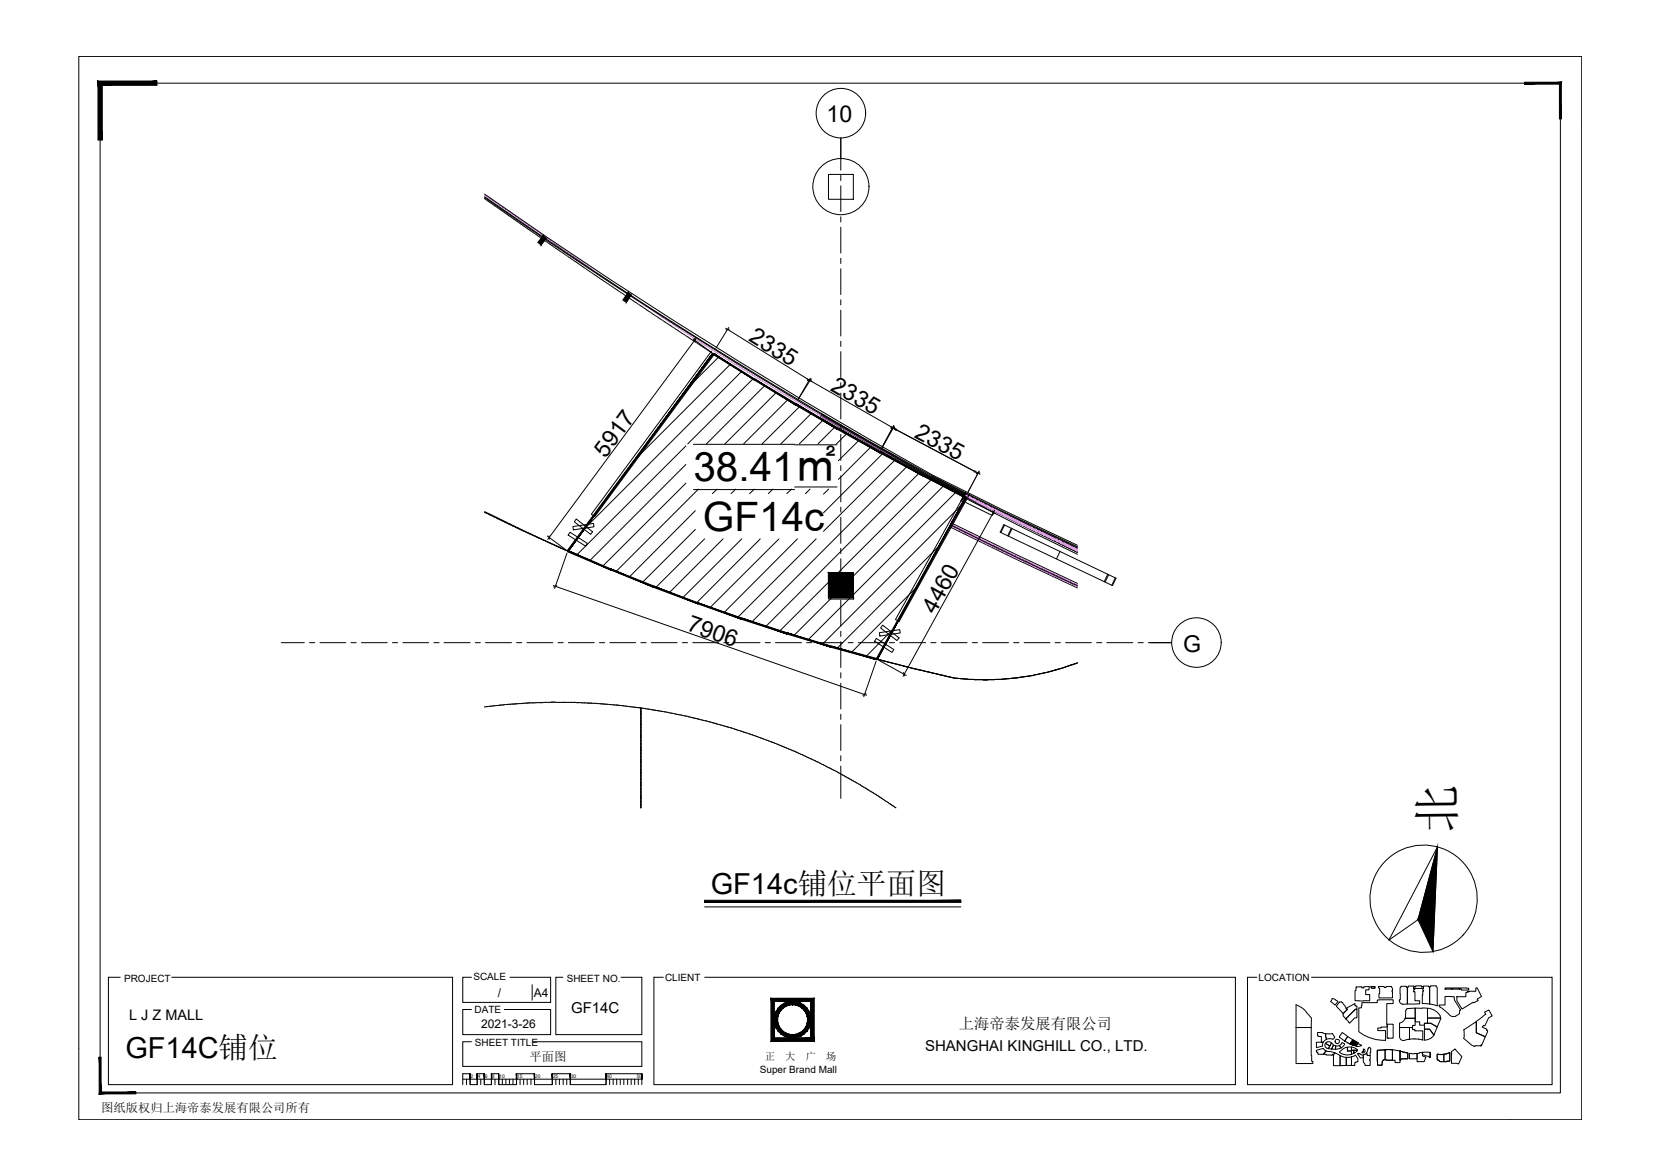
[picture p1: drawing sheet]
<svg xmlns="http://www.w3.org/2000/svg" width="297mm" height="210mm" viewBox="0 0 297 210" stroke-linecap="round" stroke-linejoin="round" font-family="sans-serif">
<defs><g id="words">
<text font-size="8.7" x="260" y="148.9" transform="rotate(-91 260 148.9)">北</text>
<g font-size="7.2">
<text x="123.9" y="85.9">38.41㎡</text>
<text x="125.6" y="94.8">GF14c</text>
</g>
<g font-size="5.2">
<text x="127" y="159.7">GF14c铺位平面图</text>
<text x="22.4" y="189">GF14C铺位</text>
</g>
<g font-size="4.1">
<text x="147.7" y="21.8">10</text>
<text x="133.6" y="60.7" transform="rotate(32 133.6 60.7)">2335</text>
<text x="148.3" y="69.7" transform="rotate(30 148.3 69.7)">2335</text>
<text x="108.2" y="81.9" transform="rotate(-53 108.2 81.9)">5917</text>
<text x="163.3" y="78.1" transform="rotate(28 163.3 78.1)">2335</text>
<text x="122.6" y="112.6" transform="rotate(19 122.6 112.6)">7906</text>
<text x="167.1" y="109.8" transform="rotate(-61 167.1 109.8)">4460</text>
<text x="211.5" y="116.5">G</text>
</g>
<g font-size="2.7">
<text x="102.1" y="181">GF14C</text>
<text x="171.4" y="183.8">上海帝泰发展有限公司</text>
<text x="165.3" y="187.8">SHANGHAI KINGHILL CO., LTD.</text>
</g>
<text font-size="2.6" x="23.1" y="182.2">L J Z MALL</text>
<g font-size="2.2">
<text x="94.6" y="189.6">平面图</text>
<text x="18.1" y="198.6">图纸版权归上海帝泰发展有限公司所有</text>
</g>
<g font-size="2.1">
<text x="89" y="178.1">/</text>
<text x="95.4" y="178.1">A4</text>
<text x="86" y="183.7">2021-3-26</text>
</g>
<g font-size="1.8">
<text x="22.2" y="175.4">PROJECT</text>
<text x="84.6" y="175.1">SCALE</text>
<text x="101.3" y="175.3">SHEET NO.</text>
<text x="118.9" y="175.3">CLIENT</text>
<text x="224.9" y="175.3">LOCATION</text>
<text x="84.8" y="181">DATE</text>
<text x="84.9" y="186.9">SHEET TITLE</text>
<text x="135.8" y="191.6">Super Brand Mall</text>
<text x="136.7" y="189.3">正</text>
<text x="140.3" y="189.3">大</text>
<text x="144" y="189.3">广</text>
<text x="147.7" y="189.3">场</text>
</g>
<g font-size=".9">
<text x="84.1" y="192.6">2</text>
<text x="85.4" y="192.6">4</text>
<text x="86.6" y="192.6">6</text>
<text x="87.9" y="192.6">8</text>
<text x="89.2" y="192.6">10</text>
<text x="92.4" y="192.6">15</text>
<text x="95.6" y="192.6">20</text>
<text x="98.8" y="192.6">25</text>
<text x="102" y="192.6">30</text>
<text x="108.4" y="192.6">40</text>
<text x="113.8" y="192.6">50</text>
</g>
</g></defs>
<!-- layer: 0 -->
<g fill="none" stroke="#000" stroke-width=".18">
<path d="M14.1 10.1h268.6v189.9h-268.6zM17.9 14.9h261v180.3h-261zM130.3 58.8l-.6 .1M124.1 60.5l.1 .6M144.9 67.8l-.6 .2M145.1 67.9l-.7 .1M159.8 76.3l-.6 .2M159.9 76.4l-.6 .1M98.1 95.7l.1 .6M175.1 84.5l-.6 .1M177.4 91.2l.2 .7M99.5 104.6l-.5 .3"/>
<path d="M154.8 123.9l-.6 .3M161.5 120.1l.2 .6M256.9 151.3l-3.5 13-5.2 3.6zM256.9 151.3l-.8 18.7M21.5 174.6h-2.1v19.2h61.5v-19.2h-50.3M84.3 174.6h-1.6v4.5h15.7v-4.5h-7.3M95.1 175.9v2.8M100.7 174.6h-1.4v10.2h15.4v-10.2h-3.8M118.6 174.6h-1.7v19.2h103.9v-19.2h-94.9M125.9 162h45.8M137.8 178.4h7.7v7.6h-7.7zM138.4 178.9h6.5v6.5h-6.5z"/>
<path d="M224.7 174.6h-1.7v19.2h54.4v-19.2h-43.1M82.7 192.8h32v1M83.4 192.8v1M84 192.8v1M84.3 186.1h-1.6v4.4h32v-4.4h-19.5M84.3 180.3h-1.6v4.5h15.7v-4.5h-8.3M85.3 192.8v1M85.9 192.8v1M86.6 192.8v1M87.8 192.8v1M88.5 192.8v1M89.1 192.8v1"/>
<path d="M89.8 192.8v1M90.4 192.8v1M91 192.8v1M91.7 192.8v1M92.3 192.8v1M92.9 192.8v1M93.6 192.8v1M94.2 192.8v1M94.9 192.8v1M95.5 192.8v1M98.7 192.8v1M99.3 192.8v1"/>
<path d="M100 192.8v1M100.7 192.8v1M101.3 192.8v1M101.9 192.8v1M108.3 192.8v1M109 192.8v1M109.6 192.8v1M110.2 192.8v1M110.9 192.8v1M111.5 192.8v1M112.2 192.8v1M112.8 192.8v1"/>
<path d="M113.4 192.8v1M114.1 192.8v1M114.7 191.8h-6.4v2h-6.4v-2h-3.2v2h-3.2v-2h-3.2v2h-3.2v-2h-1.3v2h-1.2v-2h-1.3v2h-1.3v-2h-1.3v2"/>
<circle cx="254.4" cy="160.5" r="9.6"/>
<circle cx="141.7" cy="182.1" r="3.3"/>
<circle cx="141.7" cy="182.1" r="2.69"/>
</g>
<g fill="#000" stroke="#000" stroke-width=".18">
<path d="M241.3 186.5h1.3l-.1 .2zM241.8 185.8l.9 .5h-1.3z"/>
<path d="M17.5 14.5v10.5h.8zM17.5 14.5l.8 .7v9.8zM17.5 14.5l.8 .7 9.8-.7zM18.3 15.2l9.8-.7v.7z"/>
<path d="M278.7 15v6.3h.3zM278.7 15l.3-.3v6.6zM272.5 15h6.2l.3-.3zM272.5 14.7h6.5l-6.5 .3z"/>
<path d="M256.9 151.3l-.7 15.6-2.8-2.6zM253.4 164.3l2.7 5.7 .1-3.1z"/>
<path d="M125.9 160.8v.4l45.8-.4zM125.9 161.2l45.8-.4v.4z"/>
<path d="M137.8 178.4l.6 7v-6.5zM137.8 178.4l.6 7-.6 .6zM138.4 185.4l-.6 .6 7.1-.6zM137.8 186l7.1-.6 .6 .6zM144.9 178.9v6.5l.6 .6zM144.9 178.9l.6-.5v7.6zM138.4 178.9h6.5l.6-.5zM137.8 178.4h7.7l-7.1 .5z"/>
<path d="M17.7 188.8l.4 6.3v-6.3zM17.7 188.8l.4 6.3-.4 .3zM18.1 195.1l-.4 .3 6.6-.3zM17.7 195.4l6.6-.3v.3z"/>
<path d="M84 191.8v1zM84 191.8v1z"/>
<path d="M85.2 191.8l.1 1zM85.2 191.8l.1 1z"/>
<path d="M86.5 191.8l.1 1zM86.5 191.8l.1 1z"/>
<path d="M87.8 191.8l.1 1zM87.8 191.8l.1 1z"/>
<path d="M89.1 191.8v1zM89.1 191.8v1z"/>
<path d="M92.3 191.8l.1 1zM92.3 191.8l.1 1z"/>
<path d="M95.5 191.8v1zM95.5 191.8v1z"/>
<path d="M98.7 191.8v1zM98.7 191.8v1z"/>
<path d="M101.9 191.8l.1 1zM101.9 191.8l.1 1z"/>
<path d="M108.3 191.8l.1 1zM108.3 191.8l.1 1z"/>
<path d="M114.7 191.8l.1 1zM114.7 191.8l.1 1z"/>
<path d="M144.3 182.8l.6-.6v.7zM144.3 182.2v.6l.6-.6zM144.9 181.4v.8h-.6zM144.3 181.6v.6l.6-.8zM144.6 180.8l.3 .6-.6 .2zM144.1 181l.2 .6 .3-.8zM144.2 180.1l.4 .7-.5 .2zM143.7 180.5l.4 .5 .1-.9zM143.7 179.6l.5 .5-.5 .4zM143.7 179.6l-.4 .5 .4 .4zM143.1 179.2l.6 .4-.4 .5zM143.1 179.2l-.3 .5 .5 .4zM142.4 179l.7 .2-.3 .5zM142.4 179l-.2 .5 .6 .2zM141.6 178.9l.8 .1-.2 .5zM141.6 178.9v.6h.6zM140.9 179l.7-.1v.6zM140.9 179l.1 .5h.6zM140.2 179.2l.7-.2 .1 .5zM140.2 179.2l.3 .5 .5-.2zM139.6 179.6l.6-.4 .3 .5zM139.6 179.6l.4 .5 .5-.4zM139.6 179.6l.4 .5h-.9zM139.1 180.1l.5 .4 .4-.4zM139.1 180.1l.5 .4-.9 .3zM138.7 180.8l.5 .2 .4-.5zM138.7 180.8l.5 .2-.7 .4zM138.5 181.4l.5 .2 .2-.6zM138.5 181.4l.5 .2-.6 .6zM138.4 182.2h.6v-.6zM138.4 182.2h.6l-.5 .7zM139 182.2l-.5 .7 .5-.1zM138.5 182.9l.5-.1-.3 .8zM139 182.8l-.3 .8 .5-.3zM138.7 183.6l.5-.3-.1 .9zM139.2 183.3l-.1 .9 .5-.3zM139.1 184.2l.5-.3v.8zM139.6 183.9v.8l.4-.4zM140 184.3l.2 .8-.6-.4zM140 184.3l.2 .8 .3-.5zM140.5 184.6l.4 .7-.7-.2zM140.5 184.6l.4 .7 .1-.5zM141 184.8l.6 .6-.7-.1zM141 184.8l.6 .6v-.5zM141.6 184.9l.8 .4-.8 .1zM141.6 184.9l.8 .4-.2-.5zM142.2 184.8l.9 .3-.7 .2zM142.2 184.8l.9 .3-.3-.5zM142.8 184.6l.9 .1-.6 .4zM142.8 184.6l.9 .1-.4-.4zM143.3 184.3l.9-.1-.5 .5zM143.7 183.9l-.4 .4 .9-.1zM143.7 183.9l.9-.3-.4 .6zM144.1 183.3l-.4 .6 .9-.3zM144.1 183.3l.8-.4-.3 .7zM144.3 182.8l-.2 .5 .8-.4z"/>
<path d="M241.3 186.5l.5 .2h.7zM241.8 186.7h.7l-.1 .2z"/>
<path d="M241.4 186.3l1.2 .2 .1-.2zM241.4 186.3l1.2 .2h-1.3z"/>
</g>
<g fill="none" stroke="#000" stroke-width=".18">
<path d="M238.7 178.6l-.6-.2-.3 .5 .8 .6 .5-.6-.5-.3M239.4 179l.4-.1 .2 .2 .5 1 .3 .2-.7 .7h-.1l-1.2-1.3zM242.4 176.3h1v.2h.3v-.2l1-.1v.6h-.6v.9h.7v1.1h-2.6v-1.8h.1zM243.4 179.1h2.8v-.5h2.8v.7h-1.2l.1 4.2h-1.1v.1h-.6v.5h1.4v1.7h-1.3l-1.5-.4-1-.4-.9-.7v-4.3h.4zM245.1 176.2h.6v.3h-.6zM246.4 176.2h1v.2h.3v-.2h1l.2 .3v1.8h-2.4l.1-1.8-.2-.1zM250.1 178.9v-.3h.2l-.1-2.1 .2-.3h1v.2h.1v3h-.9M250.1 178.8a.53 .53 0 0 0 .6 .6M251.7 176.1h1l-.1 .5h.3v.1h-.2v.5h.2v1.6h.8v.5l-2.2 .1v-3h.2zM252.8 176.3v-.1l.2 .1v-.2h1v.2l.2-.1 .2 .4h-1.8zM254.2 179.3h.8M254.2 179.3v-1.5l.1-.7h.1v-.2h-.1l.1-.8h.9v.2h.2v3.1v-3.1h.2v-.2h1l.2 .3v3.3l-.9-.2"/>
<path d="M255.1 179.3l.9 .2M257.2 179.7v-.2h1.1v-1.5l1.6 .1v.5l1.2 1.8-.2 .1-.1 .6-.6 .4a.99 .99 0 0 1-1.2-.2M257.2 179.6l.2 .3M257.4 179.9l1.6 1.3M258.3 176.5h1.1l.1 .2h-1.2zM259.5 176.5h1.2h.1v.2h-1.3zM260.4 178.1h1.6v-.8h.2v-.2h.2v.1h.1v-.1h1.3v-.6h.2l.8 1.5-.8 .5 .2 .2-.8 .5-.1-.2-2 1.3-.9-1.5zM260.8 176.5h1.7v.4h-1.3v-.2h-.4zM231.6 183.6h2.7v5l.1 1h.2v.4h-3zM233 180.3l-1.4-.8v4.1h2.7l.1-1.7M233 180.3l.5 .6M233.5 180.9l.9 1"/>
<path d="M235.3 186.2h1.2l-.1 .7-1.1 .3zM235.3 187.6l1.2-.3 .5 .4-.5 .6h-1v-.3h-.2zM235.5 184.4h.7l.7 .3 .2 .9-.6 .6h-.3v-1l-.7-.1zM236.9 186.4l.8 .5-.3 .4a.6 .6 0 0 1-.5-.9zM236.9 184.7h1.3l.3 .7-.2 .2h-1.2zM236.9 186.4a.7 .7 0 0 1 1.1-.1l-.3 .6zM237 187.7l1.6 .4M237 187.7l-.5 .6 1.7 .2v-.2h.2l.2-.2M238 186.3l.3 .4-.3 .7-.6-.1zM238.3 186.7l.4 .2v.6l-.7-.1zM238.6 188.1l-.3 .4v1.9h1.2v-1.8M238.6 188.1l.9 .5"/>
<path d="M238.7 186.9l.7-.1 .3 .4-1 .3zM239.4 187.9a2.4 2.4 0 0 1 1.4-.8v.6h.7v.6a1.79 1.79 0 0 1-2.1-.4zM239.5 188.6l1.1 .3M239.5 188.6v1.8l1.1-.1v-1.4M239.8 186.3l.5 .3-.6 .6-.3-.4zM239.9 184.4l1 .8-.6 .8-.9-.7zM240 181l.1 .1M240.1 181.5l-.1-.4 .8-.8-.2-.2 1.6-.8v.4h.3v.6h-.2l-1.9 1.7M240.1 181.5l.4 .5M240.5 182l.7 .8 .9-1h.4v-1.5l-.4 .1-1.6 1.6M240.8 187.1l.7-.1v.7h-.7zM240.9 185.2l.9 .6-.5 .7-1-.5z"/>
<path d="M241.5 188.8l-.9 .1M241.5 188.8v1.5h-.9v-1.4M241.5 188.8l.8-.3 .4 .6v.6l-.6 .1v.5h-.6zM241.5 187l.7 .2 .4 .4h-1.1zM241.5 187.6h.5v.6l-.5 .1zM241.8 185.8l.9 .5-.3 .6-1.1-.4zM242 187.6l.6 .1-.6 .5zM242.6 188.3l.3-.1 .4 .2 .4 .1M242.6 188.3l.5 .7h.6v-.5M242.6 186.4l.8 .3-.6 .2h-.4zM242.7 188.3h.1M243.7 187.4a.4 .4 0 0 1 .2 .5 .4 .4 0 0 1-.5 .2l.1-.2 .2-.2-.1-.1z"/>
<path d="M244.5 187.4l-.3 .7-.5 .3M244.7 187.2l-.2 .2M244.7 187.1l-.1 .1M244.7 187.1l.3 .3M245 187.5l-.1 1.1h-.5l-.2-.5 .2 .5h.5v1.7h-.9v-.2l-.3-.4v-1.2M246.2 187.6l2.7-.1v1.9l-1.6-.1-.3 .3v.7h-.8zM246.2 187.6l1.4-.1v1.8h-.3l-.3 .3v.7h-.8zM247.6 187.5v1.8l.2 .1h1.1v-1.9M247.6 187.5h1.3M247.9 183h1.1v2.5h-1.1zM248.9 187.5l1.3 .2v2.1h-.9v-.4h-.4zM250.2 187.7l1.4 .4v1h-1.1l-.3 .3z"/>
<path d="M251.2 181.6v.3a1.48 1.48 0 0 1-1.1 .9v.8h1.4M251.2 180.5v1.1M251.5 183.6h.4v2.1v-2.1h.6v.3h.4v.3h1.4v1.6M251.5 183.6h-1.4v1.6a.76 .76 0 0 0 1.3 .5h.4M251.6 180.2l1.3-.1v1.8h-1.8h1.8v1.3h-.4v.4h-1M251.6 180.2l-.3 .3M252 188.2h.3M252.3 188.2l.5 .1M253.1 188.2h-.4M253.5 185.6l-1.7 .1M253.5 185.6l.8 .2M253.7 188.1l-.6 .1"/>
<path d="M254.2 188h1.4v.9l-.4-.2-1-.3zM254.2 188v.6l.6 .2-.3 .9h-1.2v-1.5v.9h-1.4v-.9M254.2 180.1h-1.3v2.4h.8v.6h.9v-.3h.5v-2.6v1.7h2.4M254.2 180.1l1.3 .1M254.2 188l-.5 .1M254.6 182.8h1.1l1.2 .7-.6 1.4-.8-1h-.9zM254.6 185.8l1-.2 .7-.7-.8-1h-.9v1.9M255.6 180.2a2.77 2.77 0 0 1 1.8 1.3M255.6 188v.9M256.9 188.3l.9 .1 1.3-.4v1.6l-1.7 .1-.3-.3h-.2zM256.9 188.3h1.1v1.4h-.6l-.3-.3h-.2zM257.4 181.5l.1 .4"/>
<path d="M257.5 181.9v.1M257.5 181.9h-2.4v.9h.6l1.2 .7 .6-1.4M258 188.3l1.1-.3v1.6l-1.1 .1zM259.4 187.9l.6-.5 1.3 1.4-.6 1.3-.4-.2h-.9zM261.6 184l2.2-1.5v2M261.6 184l.1 1M261.7 185l-.1 .5M263.8 184.5l1.7 .7-.8 1.7-1.1-.1v.1l-.6-.2-1.4-1.2M263.8 182.5v2M265.5 181.2l-.2-.4 .8-.4 .6 1.1-.6 .3-.7 1.5-.2-.1-.3 .3 .9 .4-.1 .2 .2 .1-.4 1-1.7-.7M265.5 181.2l-1.6 1.2"/>
<circle cx="239" cy="186" r=".4"/>
</g>
<path d="M146.7 74.3a650.5 650.5 0 0 0 45.9 24.3" fill="none" stroke="#000" stroke-width=".18"/>
<!-- layer: HS-CURVE-PAVE-JNT -->
<g fill="none" stroke="#000" stroke-width=".18">
<path d="M148.1 31.2h4.4v4.4h-4.4zM148.1 102.6h4.4v4.4h-4.4z"/>
<circle cx="150.3" cy="33.3" r="5"/>
</g>
<!-- layer: L01-WAL -->
<g fill="none" stroke="#000" stroke-width=".18">
<path d="M129.7 58.6l15.4 9.6M130.2 58.5l-2.2 3.7M122.6 79.7l-19.5 19.4M123.9 60.5l3.3 2.4M124.4 60.5l-26.5 35.9M128.4 63.8l-5.4 5.5M130.5 65.1l-16.9 16.9M132.5 66.4l-28.3 28.3M134.6 67.6l-11.7 11.7M136.6 68.9l-10.3 10.4M138.7 70.1l-9.1 9.2M140.8 71.4l-7.9 7.9"/>
<path d="M142.9 72.6l-6.7 6.7M144.3 67.7l15.7 9M144.8 67.6l-2.2 3.7M145 67.6l-2.3 3.7M145 73.9l-5.4 5.4M146.7 74.3a650.5 650.5 0 0 0 45.9 24.3M147.1 75.1l-4.2 4.2M149.2 76.3l-3 3M151.3 77.5l-1.8 1.8M153.5 78.7l-3.7 3.6M155.6 79.9l-5.8 5.7M159.2 76.2l16 8.5"/>
<path d="M159.8 76.1l-2.1 3.8 2-3.8-2.1 3.8M97.8 95.8l3.3 2.4M101.3 98.8l-2.2 6.3M122.6 83l-17.2 17.2M122.6 86.3l-14.9 14.8M124.3 91.2l-11.8 11.9M124.3 94.6l-9.5 9.4M124.8 87.4l-14.7 14.7M125.9 96.3l-8.7 8.6M128.2 87.4l-.9 .8M129.2 96.3l-9.6 9.6M131.5 87.4l-.8 .8"/>
<path d="M132.6 96.3l-10.6 10.5M134.8 87.4l-.8 .8M135.9 96.3l-11.4 11.4M138.1 87.4l-.8 .8M139.2 96.3l-12.3 12.2M141.5 87.4l-.9 .8M142.5 96.3l-13.1 13.1M144.8 87.4l-.8 .8M145.9 96.3l-14 14M148.1 87.4l-.9 .9M157.8 81l-10.6 10.6M159.9 82.2l-12.7 12.7"/>
<path d="M162.1 83.4l-27.7 27.7M164.2 84.5l-27.4 27.4M166.4 85.7l-27.1 27M167.9 97.5l-18.3 18.3M168.6 86.8l-26.7 26.7M170.8 87.9l-26.4 26.4M172 90.1l-25 25M173 89.1l4.9 2.6M175 84.2l-2 3.8M177.7 91.2l-16.3 29.6M98.9 104.6l56 19.6M156.6 118.2l-2.2 6.3"/>
<path d="M157 117.9l5 2.8M159.7 112.4l-4.9 4.9M163.8 104.9l-11.6 11.6"/>
</g>
<!-- layer: WALL -->
<path d="M146.5 74.6a625.4 625.4 0 0 0 46.1 24.4M146.9 74a623.6 623.6 0 0 0 45.7 24.2" fill="none" stroke="#000" stroke-width=".18"/>
<!-- layer: WINDOW -->
<path d="M146.7 74.3a620.1 620.1 0 0 0 45.9 24.4M146.8 74.2a660.3 660.3 0 0 0 45.8 24.4" fill="none" stroke="#000" stroke-width=".18"/>
<path d="M86.6 34.8l27.2 18.8a547.5 547.5 0 0 0 78.8 44.5M172.7 88.6l.1 .1" fill="none" stroke="#d45be6" stroke-width=".18"/>
<g fill="none" stroke="#000" stroke-width=".18">
<path d="M86.6 35.5l.1 .1M86.8 35.6l.1 .1M87 35.8l.2 .1M87.2 35.9l.2 .1M87.4 36.1l.2 .1M87.7 36.2l.1 .1M87.9 36.4l.1 .1M88.1 36.5l.1 .1M88.3 36.7l.1 .1M88.5 36.8l.2 .1M88.7 37l.2 .1M88.9 37.1l.2 .1"/>
<path d="M89.1 37.3l.2 .1M89.4 37.4l.1 .1M89.6 37.5l.1 .2M89.8 37.7l.1 .1M90 37.8l.2 .2M90.2 38l.2 .1M90.4 38.1l.2 .2M90.6 38.3l.2 .1M90.8 38.4l.2 .2M91 38.6l.2 .1M91.3 38.7l.1 .2M91.5 38.9l.1 .1"/>
<path d="M91.7 39l.1 .2M91.9 39.2l.2 .1M92.1 39.3l.2 .2M92.3 39.5l.2 .1M92.5 39.6l.2 .2M92.7 39.8l.2 .1M92.9 39.9l.2 .1M93.2 40.1l.1 .1M93.4 40.2l.1 .1M93.6 40.4l.2 .1M93.8 40.5l.2 .1M94 40.7l.2 .1"/>
<path d="M94.2 40.8l.2 .1M94.4 41l.2 .1M94.6 41.1l.2 .1M94.9 41.3l.1 .1M95.1 41.4l.1 .1M95.3 41.6l.1 .1M95.5 41.7l.2 .1M95.7 41.9l.2 .1M96 42l.1 .1M96.2 42.2h.1M96.4 42.3l.1 .1M96.6 42.5h.1"/>
<path d="M96.8 42.6l.1 .1M97 42.8h.1M97.2 42.9l.2 .1M97.4 43.1h.2M97.6 43.2l.2 .1M97.9 43.3l.1 .1M98.1 43.5l.1 .1M98.3 43.6l.2 .1M98.5 43.8l.2 .1M98.7 43.9l.2 .1M98.9 44.1l.2 .1M99.1 44.2l.2 .1"/>
<path d="M99.3 44.4l.2 .1M99.6 44.5l.1 .1M99.8 44.7h.1M100 44.8l.1 .1M100.2 45h.2M100.4 45.1l.2 .1M100.7 45.2l.1 .1M100.9 45.4l.1 .1M101.1 45.5l.1 .1M101.3 45.7l.1 .1M101.5 45.8l.1 .1M101.7 46l.1 .1"/>
<path d="M101.9 46.1l.2 .1M102.1 46.3l.2 .1M102.3 46.4l.2 .1M102.6 46.6l.1 .1M102.8 46.7l.1 .1M103 46.8l.2 .1M103.2 47l.2 .1M103.4 47.1l.2 .1M103.6 47.3l.2 .1M103.8 47.4l.2 .1M104 47.6l.2 .1M104.3 47.7l.1 .1"/>
<path d="M104.5 47.9l.1 .1M104.7 48l.1 .1M104.9 48.2l.2 .1M105.1 48.3l.2 .1M105.4 48.5l.1 .1M105.6 48.6l.1 .1M105.8 48.7l.1 .2M106 48.9l.1 .1M106.2 49l.2 .1M106.4 49.2l.2 .1M106.6 49.3l.2 .1M106.8 49.5l.2 .1"/>
<path d="M107 49.6l.2 .1M107.3 49.8l.1 .1M107.5 49.9l.1 .1M107.7 50l.2 .2M107.9 50.2l.2 .1M108.1 50.3l.2 .2M108.4 50.5l.1 .1M108.6 50.6l.1 .1M108.8 50.8l.1 .1M109 50.9l.1 .1M109.2 51.1l.2 .1M109.4 51.2l.2 .1"/>
<path d="M109.6 51.4l.2 .1M109.8 51.5l.2 .1M110.1 51.6l.1 .1M110.3 51.8l.1 .1M110.5 51.9l.1 .1M110.7 52.1l.2 .1M110.9 52.2l.2 .1M111.2 52.4l.1 .1M111.4 52.5l.1 .1M111.6 52.7h.1M111.8 52.8l.2 .1M112 53h.2"/>
<path d="M112.2 53.1l.2 .1M112.4 53.2l.2 .1M112.6 53.4l.2 .1M112.8 53.5l.2 .1M113.1 53.7l.1 .1M113.3 53.8l.1 .1M113.5 54l.2 .1M113.7 54.1l.2 .1M113.9 54.2l.2 .2M114.2 54.4l.1 .1M114.4 54.5l.1 .2M114.6 54.7l.2 .1"/>
<path d="M114.8 54.8l.2 .1M115 54.9l.2 .2M115.2 55.1l.2 .1M115.4 55.2l.2 .2M115.6 55.4l.2 .1M115.9 55.5l.1 .2M116.1 55.7l.1 .1M116.3 55.8l.1 .1M116.5 56l.2 .1M116.7 56.1l.2 .1M117 56.3l.1 .1M117.2 56.4l.1 .1"/>
<path d="M117.4 56.6h.1M117.6 56.7l.2 .1M117.8 56.9h.2M118 57l.2 .1M118.3 57.1l.1 .1M118.5 57.3l.1 .1M118.7 57.4l.1 .1M118.9 57.5l.1 .2M119.1 57.7l.2 .1M119.3 57.8l.2 .2M119.5 58l.2 .1M119.7 58.1l.2 .1"/>
<path d="M120 58.3l.1 .1M120.2 58.4l.1 .1M120.4 58.5l.2 .1M120.6 58.7l.2 .1M120.8 58.8l.2 .1M121.1 59l.1 .1M121.3 59.1l.1 .1M121.5 59.3l.2 .1M121.7 59.4l.2 .1M121.9 59.6h.2M122.2 59.7l.1 .1M122.4 59.8l.1 .1"/>
<path d="M122.6 60l.1 .1M115.2 79.8l-.1 .2M115.3 79.6v.2M115.5 79.4l-.1 .1M115.7 79.2l-.1 .1M115.8 79l-.1 .1M116 78.8l-.1 .1M116.1 78.6l-.1 .1M116.3 78.4l-.1 .1M116.4 78.1l-.1 .2M116.6 77.9l-.1 .2M116.7 77.7l-.1 .2"/>
<path d="M116.9 77.5l-.1 .2M117 77.3v.2M117.2 77.1l-.1 .2M117.4 76.9l-.2 .1M117.5 76.7l-.1 .1M117.7 76.5l-.2 .1M117.8 76.2l-.1 .2M118 76.1l-.1 .1M118.1 75.9l-.1 .1M118.3 75.6l-.1 .2M118.4 75.4l-.1 .2M118.6 75.2l-.1 .2"/>
<path d="M118.7 75l-.1 .1M118.9 74.8l-.1 .2M119.1 74.6l-.2 .2M119.2 74.4l-.1 .1M119.4 74.2l-.2 .1M119.5 74l-.1 .1M119.7 73.7l-.1 .2M119.8 73.5l-.1 .2M120 73.4l-.1 .1M120.1 73.2l-.1 .1M120.3 72.9l-.1 .2M120.4 72.7l-.1 .2"/>
<path d="M120.6 72.5l-.1 .1M120.8 72.3l-.2 .1M120.9 72.1l-.1 .2M121.1 71.9l-.2 .2M121.2 71.7l-.1 .1M121.4 71.5l-.1 .1M121.5 71.2l-.1 .2M121.7 71l-.1 .2M121.8 70.8l-.1 .2M122 70.7l-.1 .1M122.1 70.4l-.1 .2M122.3 70.2l-.1 .2"/>
<path d="M122.5 70l-.2 .1M122.6 69.8l-.1 .1M122.8 69.6l-.2 .1M122.8 60.1l.2 .1M122.9 69.4l-.1 .1M123 60.2l.2 .2M123 69.2v.1M123.2 69l-.1 .1M123.2 60.4l.2 .1M123.3 68.7v.2M123.4 60.5l.2 .2M123.5 68.5l-.1 .2"/>
<path d="M123.6 60.7l.2 .1M123.7 68.3l-.1 .2M123.8 68.1l-.1 .2M123.9 60.8l.1 .1M124 67.9l-.1 .2M124.1 61l.1 .1M124.1 67.7l-.1 .2M124.3 67.5l-.1 .1M124.3 61.1l.1 .1M124.4 67.3l-.1 .1M124.5 61.3h.2M124.6 67.1l-.1 .1"/>
<path d="M124.7 66.9v.1M124.7 61.4l.2 .1M124.9 66.7l-.1 .1M125 61.6h.1M125 66.5v.1M125.2 61.7l.1 .1M125.2 66.3l-.1 .1M125.4 66l-.1 .2M125.4 61.8l.1 .1M125.5 65.8l-.1 .2M125.6 62l.2 .1M125.7 65.6l-.2 .2"/>
<path d="M125.8 62.1l.2 .1M125.8 65.4l-.1 .2M126 65.2l-.1 .2M126.1 62.3l.1 .1M126.1 65l-.1 .2M126.3 64.8l-.1 .1M126.3 62.4l.1 .1M126.4 64.6v.1M126.5 62.5l.1 .2M126.6 64.4l-.1 .1M126.7 62.7l.2 .1M126.7 64.2l-.1 .1"/>
<path d="M126.9 64l-.1 .1M126.9 62.8l.2 .1M127.1 63.8l-.2 .1M127.1 62.9l.2 .2M127.2 63.5l-.1 .2M127.3 63.1l.1 .2M127.4 63.3l-.2 .2M86.6 91.4h.1M86.6 91.5l.1 .1M86.8 91.5l.2 .1M86.9 91.7l-.1-.1 .4 .2M87 91.6l.2 .1"/>
<path d="M87.3 91.7l.1 .1M87.3 91.8l.1 .1M87.5 91.8l.2 .1M87.5 91.9l.2 .1M87.7 91.9l.4 .2M87.7 92l.2 .1M88 92.2h.1M88.2 92.2h.2M88.2 92.3l.2 .1M88.4 92.3l.2 .1M88.4 92.4l.2 .1M88.7 92.4l.1 .1"/>
<path d="M88.7 92.5l.1 .1M88.9 92.5l.2 .1M88.9 92.6l.2 .1M89.1 92.6l.2 .1M89.1 92.7l.2 .1M89.4 92.8h.1M89.4 92.8l.1 .1M89.6 92.8l.2 .1M89.6 93l.4 .1M89.8 93h.2M90.1 93.1h.1M90.1 93.2l.1 .1"/>
<path d="M90.3 93.2l.2 .1M90.3 93.3l.2 .1M90.5 93.3l.2 .1M90.5 93.4l.2 .1M90.7 93.4l.2 .1M90.7 93.5l.2 .1M91 93.5l.2 .1M91.2 93.7l-.2-.1 .4 .2M91.2 93.6l.2 .1M91.5 93.8l.1 .1M91.5 93.9h.1M91.7 93.9h.1"/>
<path d="M91.7 94h.1M91.9 94.1h.2M91.9 94l.2 .1M92.1 94.1l.2 .1M92.1 94.2l.2 .1M92.4 94.2l.2 .1M92.4 94.3l.2 .1M92.6 94.4l.2 .1M92.6 94.3l.2 .1M92.9 94.5l.1 .1M92.9 94.4l.3 .2M93.1 94.6l.1 .1h-.1"/>
<path d="M93.3 94.7l.2 .1M93.3 94.7h.2M93.5 94.8l.2 .1M93.6 94.9l.4 .1M93.8 94.9l.2 .1M94 95l.2 .1M94.1 95.1l.3 .2M94.3 95.1l.1 .1M94.5 95.3l.2 .1M94.5 95.2l.2 .1M94.7 95.4l.2 .1M94.7 95.3l.2 .1"/>
<path d="M95 95.5l.2 .1M95 95.4l.2 .1M95.2 95.5l.2 .1M95.4 95.7l-.2-.1 .4 .1M95.4 95.7l.2 .1M95.7 95.8h.1M95.7 95.8l.2 .1M95.9 95.9l.2 .1M95.9 95.9l.4 .2M96.3 96.1h-.1l.3 .1M96.4 96.1l.1 .1M96.6 96.3l.2 .1"/>
<path d="M96.6 96.2l.4 .2M97.1 96.5l.2 .1M97.1 96.4l.2 .1M97.3 96.5l.2 .1M97.4 96.6h.1M97.6 96.7l.1 .1M97.6 96.6l.6 .3M97.8 96.8l.2 .1M98 96.9l.2 .1M98.2 96.9l.2 .1M98.3 97l.2 .1M98.7 97.2l-.2-.1 .2 .1"/>
<path d="M98.7 97.2h.2M98.9 97.3l-.2-.1 .2 .1M99 97.3l.4 .2M99.2 97.5h.2M99.4 97.5l.2 .1M99.5 97.5l.1 .1M99.7 97.7h.2M99.7 97.6l.4 .2M99.9 97.7l.2 .1M100.1 97.9l.2 .1M100.1 97.8l.2 .1M100.4 98h.1"/>
<path d="M100.4 98l.6 .3M100.9 98.2l.1 .1M101.1 98.3h.1M101.1 98.3h.2M101.4 98.4l.1 .1M101.5 98.3l-.2 .1M101.6 98.5l.2 .1M101.7 98.2l-.2 .1M101.8 98l-.1 .1M101.8 98.6l.4 .2M102 97.7l-.2 .2M102.1 97.5l-.1 .2"/>
<path d="M102.3 97.3l-.1 .2M102.3 98.8l.2 .1M102.6 98.9l.1 .1M102.6 96.9l-.3 .3M102.7 96.7l-.1 .2M102.8 99l.1 .1M102.9 96.5l-.1 .1M103 96.3l-.1 .1M103 99.1l.2 .1M103.2 96.1l-.1 .1M103.2 99.2l.2 .1M103.4 95.8l-.2 .2"/>
<path d="M103.5 95.6l-.1 .2M103.5 99.3l.2 .1M103.7 95.5l-.2 .1M103.7 99.4l.2 .1M103.8 95.3l-.1 .1M104 95l-.1 .2M104 99.5l.1 .1M104.1 94.8l-.1 .2M104.2 99.6l.2 .1M104.3 94.6l-.1 .1M104.4 94.4l-.1 .1M104.5 99.7l.1 .1"/>
<path d="M104.6 94.2l-.1 .1M104.7 99.8l.1 .1M104.7 94l-.1 .1M104.9 93.8l-.1 .1M104.9 99.9l.2 .1M105.1 93.6l-.2 .1M105.2 93.3l-.1 .2M105.4 93.1l-.2 .2M105.5 92.9l-.1 .2M105.6 92.8v.1M105.8 92.5l-.1 .2M106 92.3l-.1 .2"/>
<path d="M106.1 92.1l-.1 .1M106.3 91.9l-.1 .1M106.4 91.7l-.1 .1M106.6 91.5l-.1 .1M106.8 91.3l-.2 .1M106.9 91.1l-.1 .1M107 90.8l-.1 .2M107.2 90.6l-.1 .2M107.3 90.4v.2M107.5 90.2l-.1 .2M107.7 90l-.1 .2M107.8 89.8l-.1 .2"/>
<path d="M108 89.6l-.1 .1M108.1 89.4l-.1 .1M108.3 89.2l-.1 .1M108.4 89l-.1 .1M108.6 88.8l-.1 .1M108.7 88.6l-.1 .1M108.9 88.3l-.1 .2M109 88.1v.2M109.2 87.9l-.1 .2M109.4 87.7l-.2 .2M109.5 87.5l-.1 .2M109.7 87.3l-.2 .2"/>
<path d="M109.8 87.1l-.1 .1M110 86.9l-.1 .1M110.1 86.7l-.1 .1M110.3 86.5l-.1 .1M110.4 86.3l-.1 .1M110.6 86.1l-.1 .1M110.7 85.9l-.1 .1M110.9 85.6l-.1 .2M111.1 85.4l-.2 .2M111.2 85.2l-.1 .2M111.4 85l-.2 .2M111.5 84.8l-.1 .2"/>
<path d="M111.7 84.6l-.2 .2M111.8 84.4l-.1 .1M112 84.2l-.1 .1M112.1 84l-.1 .1M112.3 83.8l-.1 .1M112.4 83.6l-.1 .1M112.6 83.4l-.1 .1M112.8 83.1l-.2 .2M112.9 82.9l-.1 .2M113.1 82.7l-.2 .2M113.2 82.5l-.1 .2M113.4 82.3l-.2 .2"/>
<path d="M113.5 82.1l-.1 .2M113.7 81.9l-.1 .1M113.8 81.7l-.1 .1M114 81.5l-.1 .1M114.1 81.3l-.1 .1M114.3 81.1l-.1 .1M114.5 80.9l-.2 .1M114.6 80.6l-.1 .2M114.8 80.4l-.2 .2M114.9 80.2l-.1 .2M115 80l-.1 .2M166.6 99.9l-.1 .2"/>
<path d="M166.7 99.7l-.1 .2M166.8 99.5l-.1 .1M166.9 99.2v.2M167.1 99l-.1 .2M167.2 98.8l-.1 .1M167.3 98.6l-.1 .1M167.5 98.3l-.1 .2M167.6 98.1l-.1 .2M167.7 97.9l-.1 .1M167.8 97.7l-.1 .1M167.9 97.4l-.1 .2M168 97.2v.2"/>
<path d="M168.2 97l-.1 .1M168.3 96.7l-.1 .2M168.4 96.5l-.1 .2M168.6 96.3l-.1 .1M168.7 96.1l-.1 .1M168.8 95.8l-.1 .2M168.9 95.6v.2M169.1 95.4l-.1 .1M169.2 95.2l-.1 .1M169.3 94.9l-.1 .2M169.4 94.7v.2M169.6 94.5l-.1 .1"/>
<path d="M169.7 94.2l-.1 .2M169.8 94l-.1 .2M170.1 93.9l-.1-.1-.1 .1M170.2 93.9l.1 .1M170.4 94l.2 .1M170.6 94.1l.2 .1M170.9 94.3l.4 .1M171.4 94.5l.1 .1M171.6 94.6l.1 .1M171.8 94.7l.2 .1M172 94.8l.2 .1M172.3 95h.2"/>
<path d="M172.5 95.1l.2 .1M172.7 95.2l.2 .1M173 95.3l.1 .1M173.2 95.4l.2 .1M173.4 95.5l.2 .1M173.7 95.6l.1 .1M173.9 95.8h.2M174.1 95.9l.2 .1M174.4 96l.1 .1M174.6 96.1l.2 .1M174.8 96.2l.2 .1M175.1 96.3l.1 .1"/>
<path d="M175.3 96.4l.2 .1M175.5 96.6h.2M175.8 96.7h.1M176 96.8l.2 .1M176.2 96.9l.2 .1M176.5 97l.4 .2M176.9 97.2l.2 .1M177.2 97.4l.1 .1M177.4 97.5h.2M177.6 97.6l.2 .1M177.9 97.7l.4 .2M178.3 97.9l.2 .1"/>
<path d="M178.5 98l.2 .1M178.8 98.1l.2 .1M179 98.3h.2M179.3 98.4l.1 .1M179.5 98.5l.1 .1M179.7 98.6l.2 .1M179.9 98.7l.2 .1M180.2 98.8l.2 .1M180.4 98.9l.2 .1M180.7 99.1h.1M180.9 99.1l.1 .1M181.1 99.3l.2 .1"/>
<path d="M181.3 99.4h.2M181.6 99.5l.2 .1M181.8 99.6l.2 .1M182.1 99.7l.1 .1M182.3 99.8l.1 .1M182.5 99.9l.2 .1M105.1 100l.2 .1M105.4 100.1l.2 .1M105.6 100.2l.4 .2M106.1 100.5h.2M106.3 100.5l.2 .1M106.6 100.7h.2"/>
<path d="M106.8 100.8h.2M107 100.8l.2 .1M107.3 101h.2M107.6 101l.3 .2M108 101.3h.2M108.3 101.3l.1 .1M108.5 101.4l.2 .1M108.7 101.6h.2M109 101.6l.2 .1M109.2 101.7l.2 .1M109.5 101.9h.1M109.7 101.9l.4 .2"/>
<path d="M110.2 102.2h.1M110.4 102.2l.4 .2M110.9 102.4l.2 .1M111.2 102.5l.1 .1M111.4 102.6l.1 .1M111.6 102.7l.2 .1M111.9 102.8l.1 .1M112.1 102.9l.2 .1M112.3 103l.2 .1M112.6 103.1l.2 .1M112.8 103.2l.2 .1M113.1 103.3l.1 .1"/>
<path d="M113.3 103.4l.2 .1M113.5 103.5l.2 .1M113.8 103.6l.1 .1M114 103.7l.2 .1M114.2 103.8h.2M114.5 103.9l.2 .1M114.8 104l.1 .1M115 104.1h.2M115.2 104.2h.2M115.5 104.3h.1M115.7 104.4l.4 .1M116.2 104.5l.2 .1"/>
<path d="M116.4 104.6l.2 .1M116.7 104.7l.2 .1M116.9 104.8l.2 .1M117.2 104.9l.1 .1M117.4 105l.2 .1M117.6 105.1l.2 .1M118.1 105.2h-.2l.2 .1M118.1 105.3l.2 .1M118.3 105.4l.2 .1M118.6 105.5h.2M118.9 105.6h.1M119.1 105.7h.2"/>
<path d="M119.3 105.7l.2 .1M119.6 105.8l.1 .1M119.8 106h.2M120 106l.2 .1M120.3 106.1l.2 .1M120.6 106.2l.1 .1M120.8 106.3l.2 .1M121 106.4l.2 .1M121.3 106.5l.1 .1M121.5 106.6h.2M121.7 106.7h.2h-.1M122 106.8h.2"/>
<path d="M122.2 106.8l.2 .1M122.5 106.9l.2 .1M122.7 107l.2 .1M122.8 107l.3 .2M123.2 107.2l.2 .1M123.5 107.3l.1 .1M123.7 107.4h.2M123.9 107.5h.2M124.2 107.6h.2M124.4 107.7h.2M124.7 107.7l.2 .1M124.9 107.8l.2 .1"/>
<path d="M125.2 107.9l.1 .1M125.4 108l.2 .1M125.7 108.1l.4 .1M126.1 108.2l.2 .1M126.4 108.4h.2M126.6 108.5h.2M126.9 108.5l.1 .1M127.1 108.6l.2 .1M127.4 108.7l.1 .1M127.6 108.8h.2M127.8 108.9h.2M128.1 109h.2"/>
<path d="M128.3 109.1h.2M128.6 109.1l.2 .1M128.8 109.2l.2 .1M129.1 109.3h.1M129.3 109.4h.2M129.6 109.5h.1M129.8 109.6h.2M130 109.6l.2 .1M130.3 109.7l.2 .1M130.5 109.8l.2 .1M130.8 109.9h.2M131 110h.2"/>
<path d="M131.3 110.1h.2M131.5 110.2h.2M131.8 110.2l.1 .1M132 110.3l.2 .1M132.3 110.4h.1M132.7 110.5h-.2h.2M132.7 110.6h.2M133 110.7h.2M133.3 110.7l.1 .1M133.5 110.8l.2 .1M133.7 110.9l.2 .1M134 111h.1"/>
<path d="M134.2 111l.2 .1M134.5 111.1l.4 .2-.2-.1M134.9 111.3l.2 .1M135.2 111.4l.2 .1M135.5 111.5h.1M135.7 111.5l.2 .1M136 111.6l.1 .1M136.2 111.7l.2 .1M136.4 111.8h.2h-.2M136.7 111.8l.1 .1M136.9 111.9l.2 .1M137.2 112l.2 .1"/>
<path d="M137.4 112.1h.2M137.7 112.2h.2M137.9 112.3h.2M138.2 112.4h.1M138.4 112.4l.2 .1M138.7 112.5l.1 .1M138.9 112.6h.2M139.1 112.6l.2 .1M139.4 112.7l.2 .1M139.6 112.8l.2 .1M139.9 112.9h.2M140.2 112.9l.1 .1"/>
<path d="M140.4 113l.2 .1M140.6 113.1l.2 .1M140.9 113.2h.1M141.1 113.3h.2M141.4 113.4h.1M141.6 113.5h.2M141.9 113.5l.2 .1M142.1 113.6h.2M142.5 113.7h-.1h.2M142.6 113.7l.2 .1M142.9 113.8l.1 .1M143.1 113.9h.2"/>
<path d="M143.4 114h.1M143.6 114l.2 .1M143.9 114.1l.1 .1M144.1 114.2h.2M144.3 114.3h.2M144.6 114.3l.2 .1M144.9 114.4l.1 .1M145.1 114.5h.2M145.4 114.6h.1M145.6 114.6l.2 .1M145.8 114.7l.2 .1M146.2 114.8h-.1h.2"/>
<path d="M146.3 114.9h.2M146.6 114.9l.2 .1M146.8 115l.2 .1M147.1 115.1h.2M147.3 115.1l.2 .1M147.6 115.2l.2 .1M147.8 115.3l.2 .1M148.1 115.4h.1M148.3 115.4l.2 .1M148.6 115.5l.1 .1M148.8 115.6l.2 .1M149.1 115.7h.2"/>
<path d="M149.3 115.7l.2 .1M149.6 115.8h.2M149.8 115.9h.2M150.1 116h.2M150.3 116h.2M150.6 116.1h.1M150.8 116.1l.2 .1M151.1 116.2h.1M151.3 116.3h.2M151.6 116.3l.2 .1M151.8 116.4l.2 .1M152.1 116.5h.2"/>
<path d="M152.3 116.5l.2 .1M152.6 116.6l.2 .1M152.8 116.7l.2 .1-.2-.1M153.1 116.8h.1M153.3 116.8l.2 .1M153.6 116.9l.1 .1M153.8 117h.2M154.1 117.1h.1M154.3 117.1h.2M154.6 117.2h.2M154.8 117.3h.2M155.1 117.3h.2"/>
<path d="M155.3 117.4h.2M155.6 117.4l.1 .1M155.8 117.5l.2 .1M156.1 117.6h.1M156.3 117.6l.2 .1M156.6 117.7l.1 .1M156.8 117.6l-.1 .2h.2M156.8 117.8l.7 .1M156.9 117.4l-.1 .2M157 117.1v.2M157.2 116.9l-.1 .2M157.3 116.7l-.1 .1"/>
<path d="M157.4 116.5l-.1 .1M157.5 117.9l.7 .2M157.6 116.2l-.1 .2M157.6 118h.2M157.7 116l-.1 .2M157.9 115.6l-.2 .4M158.1 118.1l.4 .1M158.1 115.4l-.2 .1M158.1 115.1v.2M158.2 118.2h.2M158.3 114.9l-.1 .2M158.4 114.6l-.1 .2"/>
<path d="M158.5 118.2h.2M158.5 114.4l-.1 .2M158.6 118.2l.3 .1M158.7 114.2l-.1 .2M158.8 114l-.1 .1M158.8 118.3l.4 .1M158.9 113.7l-.1 .2M159 113.5l-.1 .2M159.1 118.4h.3M159.2 113.3l-.1 .2M159.3 113.1l-.1 .1M159.3 118.4l.4 .1"/>
<path d="M159.4 112.9l-.1 .1M159.5 112.6v.2M159.6 118.5l.3 .1M159.7 112.4l-.1 .2M159.8 112.2l-.1 .1M159.8 118.5l.4 .1M159.9 111.9l-.1 .2M160 111.7v.2M160.1 118.6l.3 .1M160.2 111.5l-.1 .1M160.3 111.3l-.1 .1M160.3 118.7h.4"/>
<path d="M160.4 111l-.1 .2M160.6 110.8l-.1 .2M160.6 118.7l.3 .1M160.7 110.6l-.1 .1M160.8 110.4l-.1 .1M160.9 118.8l.3 .1M160.9 110.1v.2M161.1 109.9l-.2 .2M161.1 118.9l.6 .1M161.2 109.7l-.1 .1M161.2 118.9l.2 .1M161.3 109.4l-.1 .2"/>
<path d="M161.4 109.2l-.1 .2M161.5 109l-.1 .1M161.6 119l.4 .1M161.7 108.8l-.1 .1M161.8 108.5l-.1 .2M161.8 119l.2 .1M161.9 108.3l-.1 .2M162 119.1l.2 .1M162 108.1v.1M162.2 107.9l-.1 .1M162.3 119.2l-.2-.1 .4 .2-.2-.1M162.3 107.6l-.1 .2"/>
<path d="M162.4 107.4l-.1 .2M162.5 119.2l.2 .1M162.5 107.2v.1M162.6 119.3l.4 .1M162.7 106.9l-.1 .2M162.8 106.7l-.1 .2M162.9 106.5l-.1 .1M163 119.3l.2 .1M163.1 106.3l-.1 .1M163.1 119.4l.4 .1M163.2 106l-.1 .2M163.3 105.8l-.1 .2"/>
<path d="M163.4 105.6v.1M163.5 119.5h.2M163.6 105.4l-.1 .1M163.6 119.5l.3 .1M163.7 105.1l-.1 .2M163.8 104.9l-.1 .2M163.9 119.5l.3 .1M163.9 104.7v.2M164.1 104.4l-.1 .2M164.1 119.6l.4 .1M164.2 104.2l-.1 .2M164.3 104l-.1 .1"/>
<path d="M164.4 119.7l1.4 .3M164.6 103.5l-.3 .4M164.7 103.3l-.1 .2M164.8 103.1l-.1 .2M164.9 102.9l-.1 .1M165 102.7v.1M165.2 102.4l-.1 .2M165.3 102.2l-.1 .2M165.4 101.9l-.1 .2M165.6 101.7l-.1 .2M165.7 101.5l-.1 .2M165.8 101.3l-.1 .1"/>
<path d="M165.9 101l-.1 .2M166.1 100.8l-.1 .2M166.2 100.6l-.1 .2M166.3 100.4l-.1 .1M166.4 100.2v.1M182.8 100l.1 .1M183 100.2h.2M183.2 100.3l.2 .1M183.5 100.4l.1 .1M183.7 100.5l.2 .1M183.9 100.6l.2 .1M184.2 100.7l.1 .1"/>
<path d="M184.4 100.8l.2 .1M184.6 101h.2M184.9 101l.1 .1M185.1 101.2l.4 .1M185.6 101.4l.1 .1M185.8 101.5l.2 .1M186 101.6l.2 .1M186.3 101.7l.1 .1M186.5 101.8l.2 .1M186.8 101.9l.1 .1M187 102.1h.1M187.2 102.2h.2"/>
<path d="M187.4 102.3l.2 .1M187.6 120h-.1M187.7 102.4h.2M187.9 119.9h-.2M187.9 102.5l.2 .1M188.2 119.8l-.2 .1M188.2 102.6l.1 .1M188.2 119.8h.2h-.2M188.4 102.7l.1 .1M188.6 102.8l.2 .1M188.8 102.9l.2 .1M188.9 119.6l-.2 .1"/>
<path d="M188.9 119.6l-.4 .1M189.1 103l.2 .1M189.1 119.5l-.1 .1M189.3 103.1l.2 .1M189.4 119.5h-.2M189.6 103.3h.1M189.6 119.4l-.1 .1M189.8 103.4h.2M189.9 119.3l-.2 .1M190 103.5h.2M190.1 119.3h-.1M190.3 103.6l.4 .2"/>
<path d="M190.4 119.2h-.2M190.6 119.1h-.2M190.7 103.8l.2 .1M190.9 119h-.2M191 103.9l.1 .1M191.1 118.9l-.1 .1M191.2 104l.2 .1M191.4 118.8l-.2 .1M191.5 104.1l.1 .1M191.6 118.7l-.2 .1M191.7 118.7h.1h-.1M191.7 104.2l.1 .1"/>
<path d="M191.9 104.4l.4 .1M192.1 118.6l-.2 .1M192.3 118.5l-.1 .1M192.4 104.6h.2M192.6 118.4l-.2 .1M86.6 126.3h.1M86.8 126.2h.2M87.2 126.2h-.1M87.3 126.2h.2M87.6 126.2h.1M88 126.1l-.2 .1M88.1 126.1h.2"/>
<path d="M88.3 126.1h.2M88.8 126l-.2 .1M88.8 126h.3M89.1 126h.2M89.8 125.9l-.7 .1M90.1 125.9h-.2M90.3 125.9h-.1M90.4 125.9h.2M90.8 125.8l-.1 .1M90.9 125.8h.2M91.2 125.8h.1M91.4 125.8h.5"/>
<path d="M92.1 125.7l-.2 .1M92.2 125.7h.2M92.7 125.7h-.2M92.7 125.7h.2M93 125.7h.2M93.2 125.6h.2M93.5 125.6h.2M93.9 125.6h-.1M94 125.6h.2M94.5 125.6h-.2M94.5 125.6h.2M94.8 125.6h.2"/>
<path d="M95.1 125.6h.1M95.3 125.6h.2M95.7 125.5l-.1 .1M95.8 125.5h.2M96.1 125.5h1M97.1 125.5h.2M97.4 125.5h.2M97.6 125.5h.2M97.9 125.5h.2M98.2 125.5h.1M98.6 125.4l-.2 .1h.2M98.7 125.4h.4"/>
<path d="M99.2 125.4l.2 .1M99.5 125.5h.1M99.7 125.5h.2M100 125.5h.1M100.2 125.5h.2M100.5 125.5h.7M101.3 125.5h.2M101.5 125.5h.2M101.8 125.5h.2M102.1 125.5h.1M102.3 125.5h.2M102.6 125.5h.1"/>
<path d="M102.6 125.5h.1h-.1M102.8 125.5h.2M103.1 125.5h.4M103.6 125.5h.2M103.9 125.5l.1 .1M104.1 125.6h.2M104.4 125.6h.1M104.6 125.6h.2M104.9 125.6h.7M105.6 125.6h.3M105.9 125.6h.2M106.2 125.6h.2"/>
<path d="M106.5 125.6h.1M106.7 125.7h.2M107 125.7h.1M107.2 125.7h.2M107.5 125.7h.2M107.7 125.8h.5M108.2 125.8h.2M108.5 125.8h.2M108.8 125.9h.2M109 125.9h.2M109.3 125.9h.2M109.5 125.9h.2"/>
<path d="M109.8 125.9h.2M110.1 125.9h.2M110.3 126h.2M110.6 126h.2M110.8 126h.2M111.1 126.1h.2M111.4 126.1h.1M111.6 126.1l.2 .1M111.9 126.2h.1M112.1 126.2h.2M112.4 126.2h.2M112.6 126.2l.2 .1"/>
<path d="M112.9 126.3h.2M113.1 126.3h.3M113.4 126.3l.5 .1M113.9 126.4h.2M114.2 126.4h.2M114.5 126.4l.1 .1-.1 .2zM114.5 126.7v.2M114.5 127v.7M114.5 127.8v.2M114.5 128.1v.1M114.5 128.3v.2M114.5 128.6v.1"/>
<path d="M114.5 128.8v.2M114.5 129.1v.7M114.5 129.9v.1M114.5 130.1v.2M114.5 130.4v.2M114.5 130.6v.2M114.5 130.9v.2M114.5 131.1v.8M114.5 132v.1M114.5 132.2v.2M114.5 132.5v.1M114.5 132.7v.2"/>
<path d="M114.5 133v.1M114.5 133.2v.2M114.5 133.5v.7M114.5 134.3v.2M114.5 134.5v.2M114.5 134.8v.2M114.5 135v.2M114.5 135.3v.2M114.5 135.6v.7M114.5 136.4v.1M114.5 136.6v.2M114.5 136.9v.1"/>
<path d="M114.5 137.1v.2M114.5 137.4v.1M114.5 137.6v.7M114.5 138.4v.2M114.5 138.7v.2M114.5 138.9v.2M114.5 139.2v.2M114.5 139.4v.2M114.5 139.7v.7M114.7 126.5h-.2v.2M114.8 126.5h.2M115 126.5l.2 .1"/>
<path d="M115.3 126.6h.2M115.6 126.6l.1 .1M116 126.7h-.2h.5M116.1 126.7h.1M116.3 126.7l1.5 .3h-.2M117.8 127h.3h-.2M118.1 127l.2 .1M118.4 127.1h.2M118.6 127.1l.2 .1M118.9 127.2h.2M119.2 127.2l.1 .1M119.4 127.3h.2"/>
<path d="M119.7 127.3l.1 .1M119.9 127.4h.2M120.2 127.4l.1 .1M120.4 127.5h.2M120.8 127.6h-.1h.1M120.9 127.6h.2M121.2 127.6l.2 .1M121.4 127.7h.2M121.7 127.7l.2 .1M121.9 127.8h.2M122.2 127.8l.2 .1M122.5 127.9h.1"/>
<path d="M122.7 127.9l.2 .1M123 128l.1 .1M123.2 128.1h.2M123.4 128.1l.5 .1M123.5 128.1l.1 .1M123.9 128.2l.2 .1h-.2M124.2 128.3l.5 .1M124.9 128.5l-.2-.1 .2 .1M125 128.5h.1M125.2 128.6h.2M125.5 128.6l.1 .1M125.7 128.7h.2"/>
<path d="M126 128.7l.1 .1M126.2 128.8h.2M126.6 128.9h-.1h.1M126.7 128.9l.2 .1M127 129h.2M127.2 129.1l.5 .1-.2-.1M127.7 129.2h.2M128 129.3h.1M128.2 129.3l.2 .1M128.5 129.4l.1 .1M128.7 129.5h.2M129 129.5l.1 .1"/>
<path d="M129.2 129.6l.2 .1M129.5 129.7l.2 .1M129.7 129.8h.2h-.2M129.9 129.8l.3 .1M130.2 129.9l.2 .1M130.5 130h.1M130.7 130l.2 .1M131 130.1l.1 .1M131.2 130.2l.2 .1M131.4 130.3h.2M131.7 130.4h.2M131.9 130.5h.2"/>
<path d="M132.2 130.5l.2 .1M132.4 130.6l.2 .1M132.7 130.7l.2 .1M132.9 130.8l.2 .1M133.2 130.9h.1M133.4 130.9l.2 .1M133.7 131l.1 .1M133.9 131.1h.2M134.1 131.2h.3M134.4 131.3h.2M134.6 131.4h.2M134.9 131.4l.2 .1"/>
<path d="M135.2 131.5l.1 .1M135.4 131.6l.1 .1M135.6 131.7l.2 .1M135.9 131.8l.1 .1M136.1 131.9l.4 .1M136.6 132.1h.2M136.8 132.2h.2M137.1 132.2l.2 .1M137.3 132.3l.2 .1M137.6 132.4l.1 .1M137.8 132.5l.2 .1M138 132.6l.2 .1"/>
<path d="M138.3 132.7l.2 .1M138.5 132.8h.2M138.8 132.9l.4 .2M139.3 133.1h.1M139.5 133.2l.4 .2M140 133.4h.2M140.2 133.5l.2 .1M140.4 133.6h.2M140.7 133.7h.2M140.9 133.8l.2 .1M141.2 133.9h.1M141.4 134h.2"/>
<path d="M141.6 134.1l.2 .1M141.9 134.2h.2M142.3 134.3h-.2l.2 .1M142.4 134.4l.1 .1M142.6 134.5l.4 .2M143.1 134.7l.1 .1M143.3 134.8l.2 .1M143.5 134.9l.2 .1M143.8 135l.2 .1M144 135.1l.2 .1M144.3 135.3l.3 .1M144.7 135.5l.2 .1"/>
<path d="M144.9 135.6h.2M145.2 135.7l.2 .1M145.4 135.8h.2M145.7 135.9l.1 .1M145.9 136l.2 .1-.2-.1M146.1 136.1l.2 .1M146.5 136.3l-.1-.1 .1 .1M146.6 136.4h.2M146.8 136.5l.2 .1M147.1 136.6l.1 .1M147.3 136.7l.1 .1M147.5 136.8l.2 .1"/>
<path d="M147.7 136.9l.2 .1M148 137.1l.4 .1M148.4 137.3l.2 .1M148.7 137.4l.1 .1M148.9 137.5l.4 .2M149.4 137.8h.1M149.6 137.9l.2 .1M149.8 138l.2 .1M150.2 138.2l-.1-.1 .1 .1M150.3 138.3h.1M150.5 138.4l.2 .1M150.7 138.5l.2 .1"/>
<path d="M150.9 138.6l.2 .1M151.2 138.8l.1 .1M151.4 138.9l.4 .2M151.8 139.1l.2 .1M152.1 139.3l.2 .1M152.3 139.4l.2 .1M152.5 139.5l.2 .1M152.8 139.7h.1M153 139.8l.1 .1M153.2 139.9l.2 .1M165.8 120l.4 .1M165.9 120l.2 .1"/>
<path d="M166.1 120.1l1.2 .3M166.4 120.1l.2 .1M167.3 120.4h.2M167.4 120.4l.4 .1M167.5 120.4l.2 .1M167.6 120.4l.4 .1M167.9 120.5l.3 .1M168.1 120.6l1.6 .3M169.7 120.9l.3 .1M169.9 121l.4 .1M170.2 121l.5 .2-.3-.1M170.8 121.2h.1"/>
<path d="M171 121.2h.2M171.3 121.2h.2M171.5 121.2h.5M172 121.2l.2 .1M172.3 121.3h.2M172.6 121.3h.1M172.8 121.3h.2M173.1 121.4h.2M173.3 121.4h.2M173.6 121.4h.2M173.8 121.4h.3M174.1 121.4h.5"/>
<path d="M174.7 121.4h.1M174.9 121.4h.2M175.2 121.4h.1M175.4 121.4h.2M175.7 121.5h.1M175.9 121.5h.5M176.6 121.4l-.2 .1M176.7 121.4h.2M177 121.4h.2M177.2 121.4h.2M177.5 121.4h.2M177.9 121.4h-.2"/>
<path d="M178 121.4h.2M178.3 121.4h.4M178.8 121.4h.2M179.1 121.3h.1M179.5 121.3h-.2M179.6 121.3h.1M180 121.2l-.2 .1M180.1 121.2h.1M180.5 121.2h-.2M180.6 121.2h.1M180.8 121.2h.5M181.3 121.1h.3"/>
<path d="M181.8 121.1h-.2M182.1 121l-.2 .1M182.3 121h-.2M182.6 120.9l-.2 .1M182.7 120.9h.1M182.9 120.9h.2M183.2 120.9h.1M183.4 120.8h.2M183.8 120.8h-.1M184.1 120.7l-.2 .1M184.3 120.7h-.1M184.6 120.7h-.2"/>
<path d="M184.7 120.6h.2l-.2 .1M185.1 120.5l-.2 .1M185.4 120.5h-.2M185.6 120.4l-.2 .1M185.9 120.4h-.2M186.1 120.3l-.1 .1M186.4 120.3h-.2M186.5 120.2h.1M186.9 120.1l-.2 .1M187.1 120.1h-.1M187.4 120l-.2 .1M114.5 144.1l.1 .2z"/>
<path d="M114.5 140.5v.2M114.5 140.8v.1M114.5 141v.2M114.5 141.3v.1M114.5 141.5v.2M114.5 141.8v.1M114.5 142v.7M114.5 142.8v.2M114.5 143.1v.2M114.5 143.3v.2M114.5 143.6v.2M114.5 143.8v.2"/>
<path d="M153.4 140l.2 .1M153.7 140.2l.1 .1M153.9 140.3l.3 .2h-.1M154.3 140.6l.2 .1M154.5 140.7l.2 .1M154.8 140.8l.1 .1M155 141l.1 .1M155.2 141.1l.1 .1-.1-.1M155.4 141.3l.2 .1M155.6 141.4l.2 .1M155.9 141.5l.1 .1M156.2 141.7l-.1-.1 .1 .2"/>
<path d="M156.3 141.8l.1 .1M156.5 141.9l.2 .1M156.7 142.1l.2 .1M157 142.2l.1 .1M157.2 142.4l.1 .1M157.4 142.5l.2 .1M157.6 142.6l.2 .1M157.8 142.8l.2 .1-.2-.1M158.1 142.9l.1 .1M158.3 143.1l.1 .1M158.5 143.2l.1 .1M158.7 143.3l.2 .2"/>
<path d="M158.9 143.5l.2 .1M159.1 143.6l.2 .2M159.3 143.8l.2 .1-.2-.1M159.5 143.9l.2 .1M159.8 144.1l.1 .1M160 144.2l.1 .1-.1-.1"/>
</g>
<!-- layer: 3-MED -->
<path d="M86.6 34.7a929.8 929.8 0 0 0 79.9 50.1l13 6.4 13.1 6.2M166.5 85l13 6.5 13.1 6.2M148.1 102.3h4.4v4.5h-4.4zM152.5 102.3h-4.4v4.5h4.4" fill="none" stroke="#000" stroke-width=".18"/>
<!-- layer: IBS-intwall -->
<path d="M127.2 62.7l-21.5 29.2 .6 .4 21.5-29.2M169.8 94.1l11.4 5.6 11.4 5.3M170.2 93.5l22.4 10.7M172.6 88.3l5.3 2.7-.6 1.1-4.7-2.4M172.6 88l-12.6 22.7 .7 .3 12.5-22.6" fill="none" stroke="#000" stroke-width=".18"/>
<!-- layer: IFF-FURN -->
<path d="M101.9 95.1l3.1 2-.3 .5-3.2-2zM102.4 94.1l3.7-.6 .1 .6-3.7 .6zM103 92.7l2.9 2.3-.3 .5-3-2.3zM156.6 114l3.2 2-.4 .5-3.1-1.9zM157.2 113l3.6-.5 .1 .6-3.6 .5zM157.8 111.7l2.9 2.3-.4 .4-2.9-2.2z" fill="none" stroke="#000" stroke-width=".18"/>
<!-- layer: IBS-hatch -->
<path d="M148.1 102.3l4.4 4.5v-4.5zM148.1 102.3l4.4 4.5h-4.4z" fill="#000" stroke="#000" stroke-width=".18"/>
<!-- layer: WALL -->
<path d="M148.1 102.3l4.4 4.5v-4.5zM148.1 102.3l4.4 4.5h-4.4z" fill="#000" stroke="#000" stroke-width=".18"/>
<!-- layer: 1-LIGHT -->
<path d="M86.6 35.1a939.1 939.1 0 0 0 79.8 50l13 6.5 13.2 6.2M86.6 35.3a961.2 961.2 0 0 0 79.7 50l13.1 6.4 13.2 6.3M166.3 85.5l13.1 6.5 13.2 6.2M166.4 85.4l13 6.5 13.2 6.2" fill="none" stroke="#000" stroke-width=".18"/>
<!-- layer: plan$dimensions -->
<path d="M175 84.2l-2.1 3.9" fill="none" stroke="#f00" stroke-width=".18"/>
<!-- layer: L01-WAL -->
<path d="M159.5 76.4l.7 .3-.1 .2z" fill="#000" stroke="#000" stroke-width=".18"/>
<!-- layer: plan$dimensions -->
<path d="M174.2 84.1l.6 .4-.7-.2z" fill="#f00" stroke="#f00" stroke-width=".18"/>
<g fill="#000" stroke="#000" stroke-width=".18">
<path d="M97.1 42.1l-.4 1.7 .9-1.2zM97.1 42.1l-.4 1.7-.6-.5z"/>
<path d="M112.3 52.2l-.3 1.8 .8-1.3zM112.3 52.2l-.3 1.8-.7-.4z"/>
<path d="M172.5 88l-.1 1.8 .8-1.4zM172.5 88l-.1 1.8-.7-.3z"/>
</g>
<path d="M179.4 93.7l20.1 9.6-.7 1.3-20-9.5zM179.5 93.8l-.6 1.3M180.7 94.4l-.6 1.3M180.9 94.4l-.7 1.4M189.5 98.5l-.7 1.3M198 102.6l-.7 1.3M198.1 102.7l-.6 1.3M199.3 103.2l-.6 1.4" fill="none" stroke="#000" stroke-width=".18"/>
<g fill="#d45be6" stroke="#d45be6" stroke-width=".18">
<path d="M169.9 93.6l-.1 .2 .2 .1zM169.9 93.6l.2 .1-.1 .2z"/>
<path d="M170 93.4v.1l.2 .1zM170 93.4l.3 .1-.1 .1z"/>
<path d="M170.2 93.1l-.1 .2 .2 .1zM170.2 93.1l.2 .2-.1 .1z"/>
<path d="M170.3 92.9l-.1 .2 .2 .1zM170.3 92.9l.2 .1-.1 .2z"/>
<path d="M170.4 92.7l-.1 .1 .2 .2zM170.4 92.7l.2 .1-.1 .2z"/>
<path d="M170.5 92.5v.1l.2 .1zM170.5 92.5l.3 .1-.1 .1z"/>
<path d="M170.7 92.2l-.1 .2 .2 .1zM170.7 92.2l.2 .1-.1 .2z"/>
<path d="M170.8 92l-.1 .2 .2 .1zM170.8 92l.2 .1-.1 .2z"/>
<path d="M170.9 91.8l-.1 .1 .2 .1zM170.9 91.8l.2 .1-.1 .1z"/>
<path d="M171.1 91.6l-.1 .1 .1 .1zM171.1 91.6l.1 .1-.1 .1z"/>
<path d="M171.2 91.3l-.1 .2 .2 .1zM171.2 91.3l.2 .1-.1 .2z"/>
<path d="M171.3 91.1l-.1 .2 .2 .1zM171.3 91.1l.2 .1-.1 .2z"/>
<path d="M171.4 90.8l-.1 .2 .2 .1zM171.4 90.8l.2 .2-.1 .1z"/>
<path d="M171.6 90.6l-.2 .2 .2 .1zM171.6 90.6l.1 .2-.1 .1z"/>
<path d="M171.6 90.4v.2l.2 .1zM171.6 90.4l.3 .1-.1 .2z"/>
<path d="M171.8 90.2l-.1 .1 .2 .2zM171.8 90.2l.2 .1-.1 .2z"/>
<path d="M171.9 90l-.1 .1 .2 .1zM171.9 90h.2l-.1 .2z"/>
<path d="M172 89.7l-.1 .2 .3 .1zM172 89.7l.2 .1v.2z"/>
<path d="M172.2 89.5l-.1 .2 .2 .1zM172.2 89.5l.2 .1-.1 .2z"/>
<path d="M172.3 89.3l-.1 .2h.2zM172.3 89.3l.2 .1-.1 .1z"/>
<path d="M172.4 89l-.1 .2 .2 .1zM172.4 89l.2 .2-.1 .1z"/>
<path d="M172.5 88.8v.2l.1 .1zM172.5 88.8l.2 .1-.1 .2z"/>
<path d="M172.7 88.6l-.1 .2 .1 .1zM172.7 88.6l.1 .1-.1 .2z"/>
<path d="M172.8 88.6v.2zM172.8 88.6v.2z"/>
<path d="M173 88.6v.3l-.2-.1zM173 88.6v.3l.1-.2z"/>
<path d="M173.2 88.7l.1 .3-.2-.1zM173.2 88.7l.1 .3v-.2z"/>
<path d="M173.4 88.9l.1 .3-.2-.1zM173.4 88.9l.1 .3 .1-.3z"/>
<path d="M173.6 89l.1 .2h-.1zM173.6 89l.1 .2 .1-.1z"/>
<path d="M173.9 89.1v.3l-.1-.1zM173.9 89.1v.3l.2-.2z"/>
<path d="M174.1 89.2l.1 .3-.2-.1zM174.1 89.2l.1 .3 .1-.2z"/>
<path d="M174.4 89.3v.3l-.2-.1zM174.4 89.3v.3l.1-.2z"/>
<path d="M174.6 89.5l.1 .2-.2-.1zM174.6 89.5l.1 .2v-.2z"/>
<path d="M174.8 89.5l.1 .3-.2-.1zM174.8 89.5l.1 .3 .1-.2z"/>
<path d="M175 89.7l.1 .3-.2-.1zM175 89.7l.1 .3 .1-.3z"/>
<path d="M175.3 89.8v.2h-.1zM175.3 89.8v.2l.2-.1z"/>
<path d="M175.5 89.9l.1 .3-.2-.1zM175.5 89.9l.1 .3 .1-.2z"/>
<path d="M175.8 90v.3l-.2-.1zM175.8 90v.3l.1-.2z"/>
<path d="M176 90.1l.1 .3-.2-.1zM176 90.1l.1 .3v-.2z"/>
<path d="M176.2 90.3l.1 .2-.2-.1zM176.2 90.3l.1 .2v-.2z"/>
<path d="M176.4 90.3l.1 .3h-.2zM176.4 90.3l.1 .3 .1-.2z"/>
<path d="M176.6 90.5l.1 .3-.1-.1zM176.6 90.5l.1 .3 .1-.2z"/>
<path d="M176.9 90.6l.1 .3-.2-.1zM176.9 90.6l.1 .3 .1-.2z"/>
<path d="M177.1 90.7l.1 .3-.2-.1zM177.1 90.7l.1 .3 .1-.2z"/>
<path d="M177.4 90.8v.3l-.1-.1zM177.4 90.8v.3l.1-.2z"/>
<path d="M177.6 90.9l.1 .3-.2-.1zM177.6 90.9l.1 .3v-.2z"/>
<path d="M177.8 91.1l.1 .2h-.2zM177.8 91.1l.1 .2 .1-.2z"/>
<path d="M178 91.2l.1 .2h-.1zM178 91.2l.1 .2 .1-.1z"/>
<path d="M178.3 91.3v.3l-.1-.1zM178.3 91.3v.3l.2-.2z"/>
<path d="M178.5 91.4l.1 .3-.2-.1zM178.5 91.4l.1 .3 .1-.2z"/>
<path d="M178.8 91.5v.3l-.2-.1zM178.8 91.5v.3l.1-.2z"/>
<path d="M179 91.6l.1 .3-.2-.1zM179 91.6l.1 .3v-.2z"/>
<path d="M179.2 91.7l.1 .3-.2-.1zM179.2 91.7l.1 .3 .1-.2z"/>
<path d="M179.4 91.9l.1 .3-.1-.1zM179.4 91.9l.1 .3 .1-.3z"/>
<path d="M179.7 92v.2h-.1zM179.7 92v.2l.2-.1z"/>
<path d="M179.9 92.1l.1 .3-.2-.1zM179.9 92.1l.1 .3 .1-.2z"/>
<path d="M180.2 92.2v.3l-.2-.1zM180.2 92.2v.3l.1-.2z"/>
<path d="M180.4 92.3l.1 .3-.2-.1zM180.4 92.3l.1 .3v-.2z"/>
<path d="M180.6 92.5l.1 .2-.2-.1zM180.6 92.5l.1 .2 .1-.2z"/>
<path d="M180.8 92.5l.1 .3h-.2zM180.8 92.5l.1 .3 .1-.2z"/>
<path d="M181.1 92.7v.3l-.1-.1zM181.1 92.7v.3l.1-.2z"/>
<path d="M181.3 92.8l.1 .2h-.2zM181.3 92.8l.1 .2 .1-.1z"/>
<path d="M181.6 92.9v.3l-.2-.1zM181.6 92.9v.3l.1-.2z"/>
<path d="M181.8 93v.3l-.1-.1zM181.8 93v.3l.1-.2z"/>
<path d="M182 93.1l.1 .3-.2-.1zM182 93.1l.1 .3v-.2z"/>
<path d="M182.2 93.3l.1 .2-.2-.1zM182.2 93.3l.1 .2 .1-.2z"/>
<path d="M182.4 93.3l.1 .3h-.1zM182.4 93.3l.1 .3 .1-.2z"/>
<path d="M182.7 93.5l.1 .3-.2-.1zM182.7 93.5l.1 .3 .1-.2z"/>
<path d="M182.9 93.6l.1 .3-.2-.1zM182.9 93.6l.1 .3 .1-.2z"/>
<path d="M183.2 93.7v.3l-.1-.1zM183.2 93.7v.3l.1-.2z"/>
<path d="M183.4 93.8l.1 .3-.2-.1zM183.4 93.8l.1 .3v-.2z"/>
<path d="M183.6 93.9l.1 .3-.2-.1zM183.6 93.9l.1 .3 .1-.2z"/>
<path d="M183.9 94v.3l-.1-.1zM183.9 94v.3l.1-.2z"/>
<path d="M184.1 94.1l.1 .3h-.2zM184.1 94.1l.1 .3 .1-.2z"/>
<path d="M184.3 94.2l.1 .3-.2-.1zM184.3 94.2l.1 .3 .1-.2z"/>
<path d="M184.6 94.4v.3l-.1-.1zM184.6 94.4v.3l.1-.3z"/>
<path d="M184.8 94.5l.1 .2h-.2zM184.8 94.5l.1 .2 .1-.1z"/>
<path d="M185 94.6l.1 .3-.2-.1zM185 94.6l.1 .3 .1-.2z"/>
<path d="M185.3 94.7v.3l-.1-.1zM185.3 94.7v.3l.1-.2z"/>
<path d="M185.5 94.8l.1 .3-.2-.1zM185.5 94.8l.1 .3 .1-.2z"/>
<path d="M185.7 94.9l.1 .3-.2-.1zM185.7 94.9l.1 .3 .1-.2z"/>
<path d="M186 95v.3h-.1zM186 95v.3l.1-.2z"/>
<path d="M186.2 95.2l.1 .2-.2-.1zM186.2 95.2l.1 .2 .1-.2z"/>
<path d="M186.4 95.3l.1 .2h-.2zM186.4 95.3l.1 .2 .1-.2z"/>
<path d="M186.7 95.4l.1 .2h-.2zM186.7 95.4l.1 .2v-.1z"/>
<path d="M186.9 95.5l.1 .3-.2-.1zM186.9 95.5l.1 .3 .1-.3z"/>
<path d="M187.1 95.6l.1 .3-.1-.1zM187.1 95.6l.1 .3 .1-.2z"/>
<path d="M187.4 95.7v.3l-.1-.1zM187.4 95.7v.3l.1-.2z"/>
<path d="M187.6 95.8l.1 .3-.2-.1zM187.6 95.8l.1 .3 .1-.2z"/>
<path d="M187.8 95.9l.1 .3-.2-.1zM187.8 95.9l.1 .3 .1-.2z"/>
<path d="M188.1 96.1l.1 .2-.2-.1zM188.1 96.1l.1 .2v-.2z"/>
<path d="M188.3 96.1l.1 .3h-.2zM188.3 96.1l.1 .3 .1-.2z"/>
<path d="M188.5 96.3l.1 .2h-.1zM188.5 96.3l.1 .2 .1-.1z"/>
<path d="M188.8 96.4v.2h-.1zM188.8 96.4v.2l.1-.2z"/>
<path d="M189 96.5l.1 .3-.2-.1zM189 96.5l.1 .3 .1-.2z"/>
<path d="M189.3 96.6v.3l-.2-.1zM189.3 96.6v.3l.1-.2z"/>
<path d="M189.5 96.7l.1 .3-.2-.1zM189.5 96.7l.1 .3v-.2z"/>
<path d="M189.7 96.8l.1 .3-.2-.1zM189.7 96.8l.1 .3 .1-.2z"/>
<path d="M189.9 96.9l.1 .3-.1-.1zM189.9 96.9l.1 .3 .1-.2z"/>
<path d="M190.2 97v.3l-.1-.1zM190.2 97v.3l.2-.2z"/>
<path d="M190.4 97.2l.1 .3-.2-.1zM190.4 97.2l.1 .3 .1-.3z"/>
<path d="M190.7 97.3v.2h-.1zM190.7 97.3v.2l.1-.2z"/>
<path d="M190.9 97.4l.1 .3-.2-.1zM190.9 97.4l.1 .3v-.2z"/>
<path d="M191.1 97.5l.1 .2h-.2zM191.1 97.5l.1 .2 .1-.1z"/>
<path d="M191.3 97.6l.1 .3-.2-.1zM191.3 97.6l.1 .3 .1-.2z"/>
<path d="M191.6 97.7l.1 .3-.2-.1zM191.6 97.7l.1 .3 .1-.2z"/>
<path d="M191.8 97.8l.1 .3-.2-.1zM191.8 97.8l.1 .3 .1-.2z"/>
<path d="M192.1 97.9v.3l-.1-.1zM192.1 97.9v.3l.1-.2z"/>
<path d="M192.3 98v.3h-.1zM192.3 98v.3l.1-.2z"/>
<path d="M192.5 98.2v.2zM192.5 98.2v.2z"/>
<path d="M170 93.7l.1 .3-.2-.1zM170 93.7l.1 .3 .1-.2z"/>
<path d="M170.3 93.8v.3l-.2-.1zM170.3 93.8v.3l.1-.2z"/>
<path d="M170.5 93.9v.3l-.1-.1zM170.5 93.9v.3l.1-.2z"/>
<path d="M170.7 94.1l.1 .2-.2-.1zM170.7 94.1l.1 .2 .1-.2z"/>
<path d="M170.9 94.1l.1 .3h-.2zM170.9 94.1l.1 .3 .1-.2z"/>
<path d="M171.2 94.3v.3l-.1-.1zM171.2 94.3v.3l.2-.2z"/>
<path d="M171.4 94.4l.1 .3-.2-.1zM171.4 94.4l.1 .3 .1-.2z"/>
<path d="M171.6 94.5l.1 .3-.2-.1zM171.6 94.5l.1 .3 .1-.2z"/>
<path d="M171.9 94.6v.3l-.1-.1zM171.9 94.6v.3l.1-.2z"/>
<path d="M172.1 94.7l.1 .3-.2-.1zM172.1 94.7l.1 .3 .1-.2z"/>
<path d="M172.3 94.8l.1 .3-.2-.1zM172.3 94.8l.1 .3 .1-.2z"/>
<path d="M172.6 95v.3l-.1-.1zM172.6 95v.3l.1-.3z"/>
<path d="M172.8 95.1l.1 .2h-.2zM172.8 95.1l.1 .2 .1-.1z"/>
<path d="M173 95.2l.1 .3-.2-.1zM173 95.2l.1 .3 .1-.2z"/>
<path d="M173.3 95.3v.3l-.1-.1zM173.3 95.3v.3l.1-.2z"/>
<path d="M173.5 95.4l.1 .3-.2-.1zM173.5 95.4l.1 .3v-.2z"/>
<path d="M173.7 95.5l.1 .3-.2-.1zM173.7 95.5l.1 .3 .1-.2z"/>
<path d="M174 95.6v.3l-.2-.1zM174 95.6v.3l.1-.2z"/>
<path d="M174.2 95.8l.1 .3-.2-.1zM174.2 95.8l.1 .3 .1-.3z"/>
<path d="M174.4 95.9l.1 .2h-.2zM174.4 95.9l.1 .2 .1-.1z"/>
<path d="M174.7 96v.3l-.1-.1zM174.7 96v.3l.1-.2z"/>
<path d="M174.9 96.1v.3l-.1-.1zM174.9 96.1v.3l.1-.2z"/>
<path d="M175.1 96.2l.1 .3-.2-.1zM175.1 96.2l.1 .3 .1-.2z"/>
<path d="M175.4 96.3v.3l-.2-.1zM175.4 96.3v.3l.1-.2z"/>
<path d="M175.6 96.4l.1 .3-.2-.1zM175.6 96.4l.1 .3 .1-.2z"/>
<path d="M175.8 96.6l.1 .2h-.2zM175.8 96.6l.1 .2 .1-.2z"/>
<path d="M176.1 96.7v.2h-.1zM176.1 96.7v.2l.1-.2z"/>
<path d="M176.3 96.8v.3l-.1-.1zM176.3 96.8v.3l.1-.2z"/>
<path d="M176.5 96.9l.1 .3-.2-.1zM176.5 96.9l.1 .3 .1-.2z"/>
<path d="M176.8 97v.3l-.2-.1zM176.8 97v.3l.1-.2z"/>
<path d="M177 97.1l.1 .3-.2-.1zM177 97.1l.1 .3 .1-.2z"/>
<path d="M177.2 97.2l.1 .3h-.2zM177.2 97.2l.1 .3 .1-.2z"/>
<path d="M177.4 97.4l.1 .2-.1-.1zM177.4 97.4l.1 .2 .1-.1z"/>
<path d="M177.7 97.5v.2h-.1zM177.7 97.5v.2l.1-.2z"/>
<path d="M177.9 97.6l.1 .3-.2-.1zM177.9 97.6l.1 .3 .1-.2z"/>
<path d="M178.1 97.7l.1 .3-.2-.1zM178.1 97.7l.1 .3 .1-.2z"/>
<path d="M178.4 97.8l.1 .3-.2-.1zM178.4 97.8l.1 .3v-.2z"/>
<path d="M178.6 97.9l.1 .3-.2-.1zM178.6 97.9l.1 .3 .1-.2z"/>
<path d="M178.8 98l.1 .3h-.1zM178.8 98l.1 .3 .1-.2z"/>
<path d="M179.1 98.1v.3l-.1-.1zM179.1 98.1v.3l.1-.2z"/>
<path d="M179.3 98.3l.1 .3-.2-.1zM179.3 98.3l.1 .3 .1-.3z"/>
<path d="M179.5 98.4l.1 .3-.2-.1zM179.5 98.4l.1 .3 .1-.2z"/>
<path d="M179.8 98.5l.1 .3-.2-.1zM179.8 98.5l.1 .3v-.2z"/>
<path d="M180 98.6l.1 .3-.2-.1zM180 98.6l.1 .3 .1-.2z"/>
<path d="M180.2 98.7l.1 .3-.1-.1zM180.2 98.7l.1 .3 .1-.2z"/>
<path d="M180.5 98.8v.3l-.1-.1zM180.5 98.8v.3l.1-.2z"/>
<path d="M180.7 98.9l.1 .3-.2-.1zM180.7 98.9l.1 .3 .1-.2z"/>
<path d="M180.9 99.1l.1 .3-.2-.1zM180.9 99.1l.1 .3 .1-.3z"/>
<path d="M181.2 99.2v.2zM181.2 99.2v.2zM181.3 99.2v.2zM181.3 99.2v.2z"/>
<path d="M181.4 99.3l.1 .3-.2-.1zM181.4 99.3l.1 .3 .1-.2z"/>
<path d="M181.6 99.4l.1 .3-.1-.1zM181.6 99.4l.1 .3 .1-.2z"/>
<path d="M181.9 99.5v.3l-.1-.1zM181.9 99.5v.3l.2-.2z"/>
<path d="M182.1 99.6l.1 .3-.2-.1zM182.1 99.6l.1 .3 .1-.2z"/>
<path d="M182.4 99.7v.3l-.2-.1zM182.4 99.7v.3l.1-.2z"/>
<path d="M182.6 99.8l.1 .3-.2-.1zM182.6 99.8l.1 .3v-.2z"/>
<path d="M182.8 99.9l.1 .3h-.2zM182.8 99.9l.1 .3 .1-.2z"/>
<path d="M183 100.1l.1 .2-.1-.1zM183 100.1l.1 .2 .1-.2z"/>
<path d="M183.3 100.2v.3l-.1-.1zM183.3 100.2v.3l.2-.3z"/>
<path d="M183.5 100.3l.1 .2h-.2zM183.5 100.3l.1 .2 .1-.1z"/>
<path d="M183.8 100.4v.3l-.1-.1zM183.8 100.4v.3l.1-.2z"/>
<path d="M184 100.5l.1 .3-.2-.1zM184 100.5l.1 .3v-.2z"/>
<path d="M184.2 100.6l.1 .3-.2-.1zM184.2 100.6l.1 .3 .1-.2z"/>
<path d="M184.4 100.7l.1 .3-.2-.1zM184.4 100.7l.1 .3 .1-.2z"/>
<path d="M184.7 100.8l.1 .3-.2-.1zM184.7 100.8l.1 .3 .1-.2z"/>
<path d="M184.9 100.9l.1 .3-.2-.1zM184.9 100.9l.1 .3 .1-.2z"/>
<path d="M185.2 101v.3h-.1zM185.2 101v.3l.1-.2z"/>
<path d="M185.4 101.2v.2l-.1-.1zM185.4 101.2v.2l.2-.2z"/>
<path d="M185.6 101.3l.1 .3-.2-.1zM185.6 101.3l.1 .3 .1-.3z"/>
<path d="M185.9 101.4v.2h-.2zM185.9 101.4v.2l.1-.1z"/>
<path d="M186.1 101.5l.1 .3-.2-.1zM186.1 101.5l.1 .3 .1-.2z"/>
<path d="M186.3 101.6l.1 .3-.1-.1zM186.3 101.6l.1 .3 .1-.2z"/>
<path d="M186.5 101.7l.1 .3-.1-.1zM186.5 101.7l.1 .3 .1-.2z"/>
<path d="M186.8 101.8l.1 .3-.2-.1zM186.8 101.8l.1 .3 .1-.2z"/>
<path d="M187 101.9l.1 .3h-.2zM187 101.9l.1 .3 .1-.2z"/>
<path d="M187.3 102l.1 .3-.2-.1zM187.3 102l.1 .3v-.2z"/>
<path d="M187.5 102.2l.1 .2h-.2zM187.5 102.2l.1 .2v-.2z"/>
<path d="M187.7 102.3l.1 .2-.2-.1zM187.7 102.3l.1 .2 .1-.2z"/>
<path d="M188 102.4v.3l-.1-.1zM188 102.4v.3l.1-.3z"/>
<path d="M188.2 102.5l.1 .2h-.2zM188.2 102.5l.1 .2 .1-.1z"/>
<path d="M188.5 102.6v.3l-.2-.1zM188.5 102.6v.3l.1-.2z"/>
<path d="M188.7 102.7l.1 .3-.2-.1zM188.7 102.7l.1 .3v-.2z"/>
<path d="M188.9 102.8l.1 .3-.2-.1zM188.9 102.8l.1 .3 .1-.2z"/>
<path d="M189.1 102.9l.1 .3-.2-.1zM189.1 102.9l.1 .3 .1-.2z"/>
<path d="M189.4 103l.1 .3h-.2zM189.4 103l.1 .3 .1-.2z"/>
<path d="M189.6 103.1l.1 .3-.2-.1zM189.6 103.1l.1 .3 .1-.2z"/>
<path d="M189.9 103.3v.2h-.1zM189.9 103.3v.2l.1-.2z"/>
<path d="M190.1 103.4v.2l-.1-.1zM190.1 103.4v.2l.1-.2z"/>
<path d="M190.3 103.5l.1 .3-.2-.1zM190.3 103.5l.1 .3 .1-.3z"/>
<path d="M190.5 103.6l.1 .2h-.2zM190.5 103.6l.1 .2 .1-.1z"/>
<path d="M190.8 103.7l.1 .3-.2-.1zM190.8 103.7l.1 .3 .1-.2z"/>
<path d="M191 103.8l.1 .3-.2-.1zM191 103.8l.1 .3 .1-.2z"/>
<path d="M191.2 103.9l.1 .3-.1-.1zM191.2 103.9l.1 .3 .1-.2z"/>
<path d="M191.5 104v.3l-.1-.1zM191.5 104v.3l.2-.2z"/>
<path d="M191.7 104.1l.1 .3h-.2zM191.7 104.1l.1 .3 .1-.2z"/>
<path d="M192 104.2v.3l-.2-.1zM192 104.2v.3l.1-.2z"/>
<path d="M192.2 104.4l.1 .2h-.2zM192.2 104.4l.1 .2v-.2z"/>
<path d="M192.4 104.5l.1 .2-.2-.1zM192.4 104.5l.1 .2 .1-.1z"/>
</g>
<g fill="#000" stroke="#000" stroke-width=".18">
<path d="M127.5 63.1l7.3 4.8-7.4-4.6zM127.5 63.1l7.3 4.8 .1-.2zM134.9 67.7l7.3 4.6-7.4-4.4zM134.9 67.7l7.3 4.6 .1-.2zM142.3 72.1l7.4 4.6-7.5-4.4zM142.3 72.1l7.4 4.6 .1-.2zM149.8 76.5l7.5 4.4-7.6-4.2zM149.8 76.5l7.5 4.4 .1-.2zM157.4 80.7l7.5 4.3-7.6-4.1zM157.4 80.7l7.5 4.3 .1-.2zM165 84.8l7.6 4.1-7.7-3.9zM165 84.8l7.6 4.1 .1-.1z"/>
<path d="M127.4 63.1l-25.9 35.4 26-35.3zM127.4 63.1l-25.9 35.4-.1-.1z"/>
<path d="M101.5 98.3l7.6 3.5-7.7-3.2zM101.5 98.3l7.6 3.5 .1-.2zM109.2 101.6l7.7 3.3-7.8-3.1zM109.2 101.6l7.7 3.3 .1-.2zM117 104.7l7.7 3.2-7.8-3zM117 104.7l7.7 3.2 .1-.2zM124.8 107.7l7.8 3-7.9-2.8zM124.8 107.7l7.8 3 .1-.3zM132.7 110.4l7.9 2.8-8-2.5zM132.7 110.4l7.9 2.8 .1-.2zM140.7 113l7.9 2.7-8-2.5zM140.7 113l7.9 2.7 .1-.3zM148.7 115.4l8 2.5-8.1-2.2zM148.7 115.4l8 2.5v-.3z"/>
<path d="M172.6 88.8l-16 28.9 .2 .1zM172.6 88.8l.1 .1-15.9 28.9z"/>
</g>
<!-- layer: yb7by -->
<path d="M123.9 79.4h18.1M142 79.5h7.6M123.9 87.5h18.1M142 87h7.6" fill="none" stroke="#000" stroke-width=".18"/>
<g fill="none" stroke="#000" stroke-width=".18">
<path d="M150.3 24.6v5.8M150.3 31.3v1M150.3 33.2v4.6M150.3 38.7v1M150.3 40.6v4.6M150.3 46.1v1M150.3 48v4.6M150.3 53.6v.9M150.3 55.4v4.6M150.3 61v.9M150.3 62.8v4.6M150.3 68.4v.9"/>
<path d="M150.3 70.2v4.6M150.3 75.8v.9M150.3 77.6v4.7M150.3 83.2v.9M150.3 85v4.7M150.3 90.6v.9M150.3 92.4v4.7M150.3 98v.9M150.3 99.8v4.6M50.3 114.8h4.1M55.3 114.8h.9M57.2 114.8h4.6"/>
<path d="M62.7 114.8h1M64.6 114.8h4.6M70.1 114.8h1M72 114.8h4.6M77.5 114.8h1M79.4 114.8h4.6M84.9 114.8h.9M86.8 114.8h4.6M92.3 114.8h.9M94.2 114.8h4.6M99.7 114.8h1M101.6 114.8h4.6"/>
<path d="M107.1 114.8h1M109 114.8h4.6M114.5 114.8h1M116.4 114.8h4.6M121.9 114.8h1M123.8 114.8h4.6M129.4 114.8h.9M131.2 114.8h4.6M136.8 114.8h.9M138.6 114.8h4.6M144.2 114.8h.9M146 114.8h4.7"/>
<path d="M150.3 105.4v.9M150.3 107.2v4.6M150.3 112.8v.9M150.3 114.6v4.7M151.6 114.8h.9M153.4 114.8h4.7M158.9 114.8h1M160.8 114.8h4.6M166.4 114.8h.9M168.2 114.8h4.6M173.8 114.8h.9M175.6 114.8h4.6"/>
<path d="M181.2 114.8h.9M183 114.8h4.6M188.6 114.8h.9M190.4 114.8h4.7M196 114.8h.9M197.8 114.8h4.7M203.4 114.8h.9M205.2 114.8h4.2M150.3 120.2v.9M150.3 122v4.7M150.3 127.6v.9M150.3 129.5v4.6"/>
<path d="M150.3 135v.9M150.3 136.9v5.7"/>
</g>
<!-- layer: DIM -->
<g fill="none" stroke="#000" stroke-width=".18">
<path d="M150.3 24.7v3.7M205.6 114.8h3.8"/>
<circle cx="150.3" cy="20.2" r="4.4"/>
<circle cx="213.8" cy="114.8" r="4.4"/>
</g>
<use href="#words"/>
</svg>
